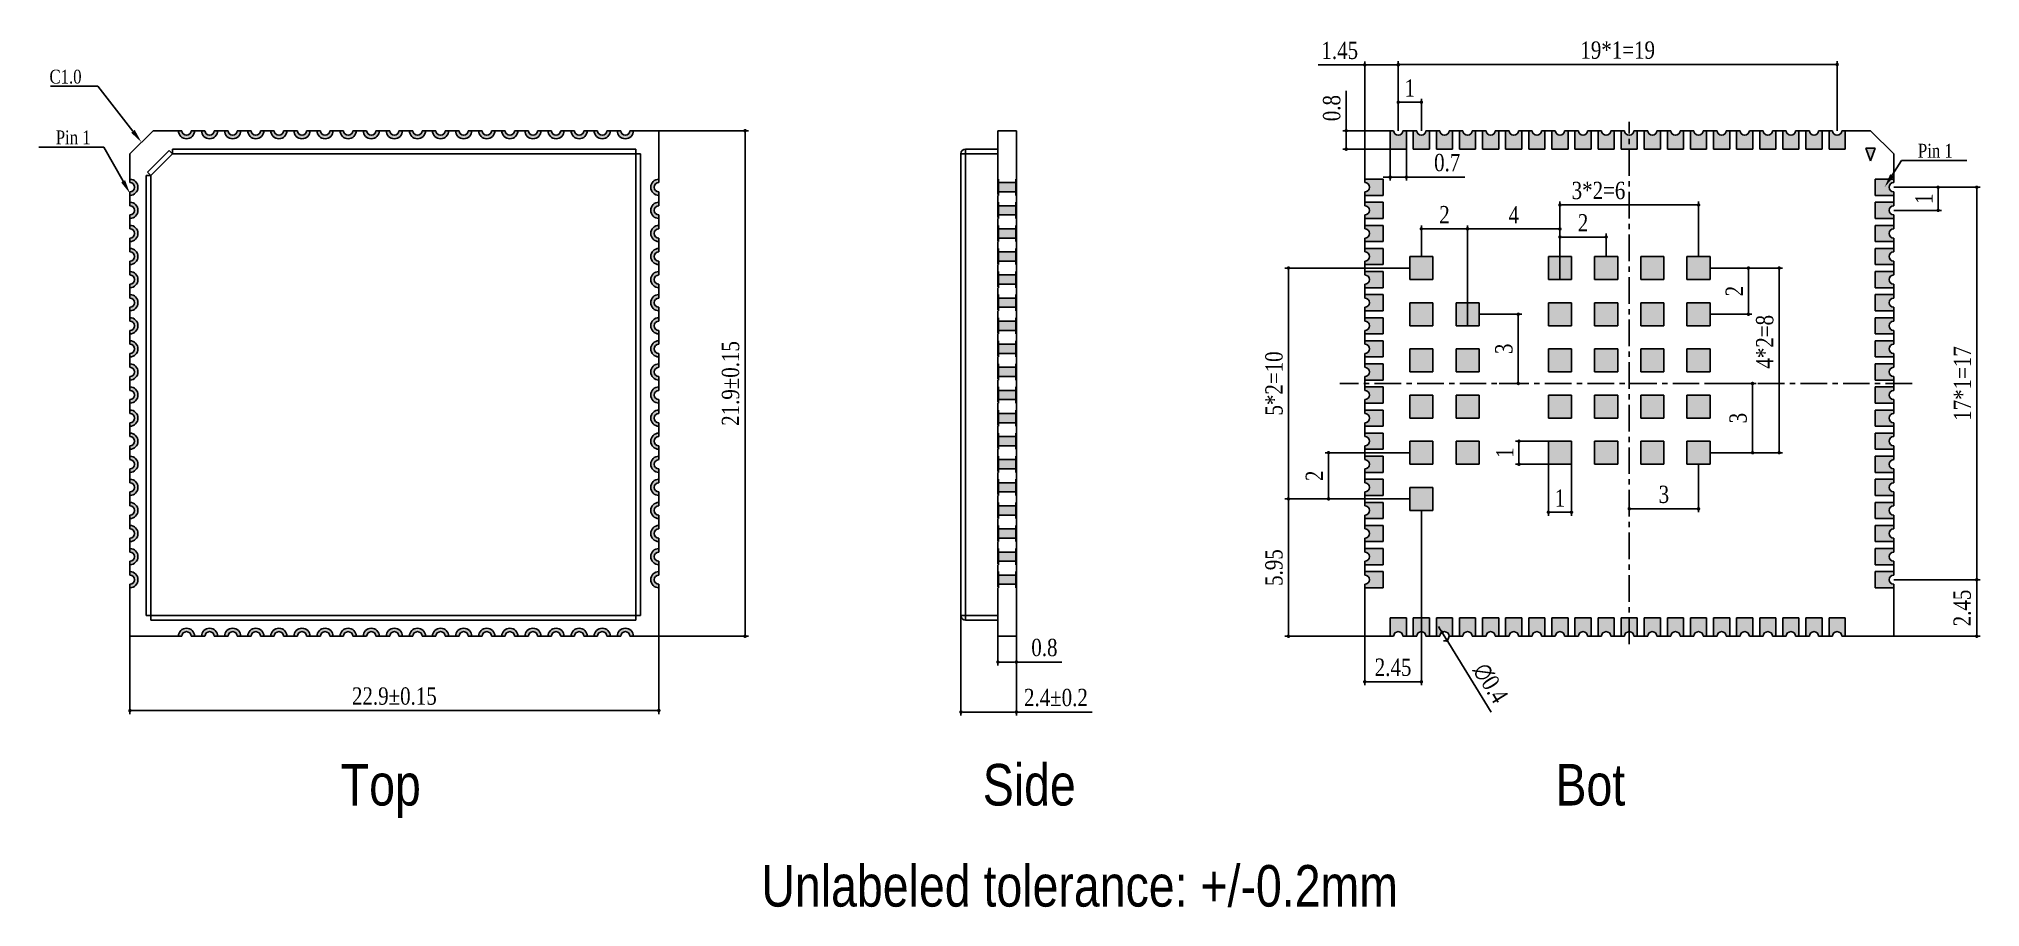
# Model space of a CAD drawing. Header units: millimetres. Extents: x -15.6 to 68.4, y -11.7 to 25.9.
import ezdxf
from ezdxf import colors
from ezdxf.entities.mleader import LeaderData, LeaderLine
from ezdxf.math import Vec2, Vec3

# ---------------------------------------------------------------- set-up
doc = ezdxf.new("R2010")
doc.units = ezdxf.units.MM
doc.header["$LTSCALE"] = 30.734
doc.header["$PDMODE"] = 3
doc.header["$PDSIZE"] = 8
doc.linetypes.add('CENTER', pattern=[0.6, 0.375, -0.075, 0.075, -0.075])
doc.layers.get('0').update_dxf_attribs({"linetype": 'CONTINUOUS'})
doc.layers.get('Defpoints').update_dxf_attribs({"linetype": 'CONTINUOUS'})
for name, color, linetype in [('01 实线', 7, 'CONTINUOUS'), ('02___PRT_ALL_AXES', 7, 'CONTINUOUS'), ('03 标注', 3, 'CONTINUOUS'), ('04 \\M+2A4E5\\M+2A672', 1, 'CONTINUOUS'), ('05 中心线', 50, 'CENTER')]:
    doc.layers.add(name, color=color, linetype=linetype)
doc.styles.add('Font_1_Times New Roman', font='times.ttf', dxfattribs={"width": 0.8})
doc.styles.add('ST1', font='arial.ttf', dxfattribs={"width": 0.8})
doc.dimstyles.new('Dim._2_spot_mini', dxfattribs={"dimscale": 0.3, "dimtxt": 2.5, "dimasz": 0.5, "dimexe": 0.5, "dimexo": 0, "dimgap": 0.8, "dimtad": 1, "dimdec": 3, "dimzin": 9, "dimdsep": 46, "dimtxsty": 'Font_1_Times New Roman', "dimblk": 'DOT', "dimcen": 0.1, "dimclrd": 256, "dimclre": 256, "dimclrt": 256, "dimadec": 0, "dimazin": 0, "dimtp": 0.1, "dimtm": 0.1, "dimtfac": 1, "dimtdec": 3, "dimtmove": 0, "dimatfit": 3, "dimfxl": 0, "dimtolj": 1, "dimlwd": -1, "dimlwe": -1, "dimarcsym": 0})

msp = doc.modelspace()

# ---------------------------------------------------------------- texts
at = {"layer": '01 实线', "char_height": 1.8, "attachment_point": 1, "style": 'ST1'}
for s, insert in [('Top', (-2.5712, -5.5316)), ('Side', (25.2253, -5.5316)), ('Bot', (50.019, -5.5316))]:
    msp.add_mtext_dynamic_manual_height_columns(s, width=5.162481, gutter_width=15, heights=[0], dxfattribs=dict(at, insert=insert))
at = {"layer": '01 实线', "insert": (14.4086, -9.9105), "char_height": 1.8, "width": 29.735872, "attachment_point": 1, "style": 'ST1'}
msp.add_mtext('\\pi1.2302;Unlabeled tolerance: +/-0.2mm', dxfattribs=at)

# ---------------------------------------------------------------- blocks, each defined once
blk = doc.blocks.new('_Dot')
at = {"color": 0, "linetype": 'ByBlock', "lineweight": -2}
blk.add_line((-0.5, 0), (-1, 0), dxfattribs=at)
at = {"color": 0, "linetype": 'ByBlock', "const_width": 0.5}
blk.add_lwpolyline([(-0.25, 0, 1), (0.25, 0, 1)], format="xyb", close=True, dxfattribs=at)
blk = doc.blocks.new('*D1')
at = {"ltscale": 0.05, "transparency": 16777216}
for p, q in [((-11.701, 0), (-11.701, -3.369)), ((11.199, 0), (11.199, -3.369)), ((-11.551, -3.219), (11.049, -3.219))]:
    blk.add_line(p, q, dxfattribs=at)
at = {"layer": 'Defpoints', "color": 0, "ltscale": 0.05, "transparency": 16777216}
for p in [(-11.701, 0), (11.199, 0), (11.199, -3.219)]:
    blk.add_point(p, dxfattribs=at)
at = {"ltscale": 0.05, "transparency": 16777216, "xscale": 0.15, "yscale": 0.15, "zscale": 0.15, "rotation": 180}
blk.add_blockref('_Dot', (-11.701, -3.219), dxfattribs=at)
at = {"ltscale": 0.05, "transparency": 16777216, "xscale": 0.15, "yscale": 0.15, "zscale": 0.15}
blk.add_blockref('_Dot', (11.199, -3.219), dxfattribs=at)
at = {"ltscale": 0.05, "transparency": 16777216, "insert": (-0.251, -2.597), "char_height": 0.75, "attachment_point": 5, "style": 'Font_1_Times New Roman'}
blk.add_mtext('\\A1;22.9±0.15', dxfattribs=at)
blk = doc.blocks.new('*D2')
at = {"ltscale": 0.05, "transparency": 16777216}
for p, q in [((11.199, 21.9), (15.081, 21.9)), ((14.931, 0.15), (14.931, 21.75)), ((11.199, 0), (15.081, 0))]:
    blk.add_line(p, q, dxfattribs=at)
at = {"layer": 'Defpoints', "color": 0, "ltscale": 0.05, "transparency": 16777216}
for p in [(11.199, 21.9), (14.931, 21.9), (11.199, 0)]:
    blk.add_point(p, dxfattribs=at)
at = {"ltscale": 0.05, "transparency": 16777216, "xscale": 0.15, "yscale": 0.15, "zscale": 0.15}
for p, rotation in [((14.931, 21.9), 90), ((14.931, 0), 270)]:
    blk.add_blockref('_Dot', p, dxfattribs=dict(at, rotation=rotation))
at = {"ltscale": 0.05, "transparency": 16777216, "insert": (14.309, 10.95), "char_height": 0.75, "attachment_point": 5, "rotation": 90, "style": 'Font_1_Times New Roman'}
blk.add_mtext('\\A1;21.9±0.15', dxfattribs=at)
blk = doc.blocks.new('*D3')
at = {"ltscale": 0.05, "transparency": 16777216}
for p, q in [((24.279, 0.9), (24.279, -3.433)), ((26.679, 0), (26.679, -3.433)), ((24.429, -3.283), (26.529, -3.283)), ((26.679, -3.283), (29.954, -3.283))]:
    blk.add_line(p, q, dxfattribs=at)
at = {"layer": 'Defpoints', "color": 0, "ltscale": 0.05, "transparency": 16777216}
for p in [(24.279, 0.9), (26.679, 0), (24.279, -3.283)]:
    blk.add_point(p, dxfattribs=at)
at = {"ltscale": 0.05, "transparency": 16777216, "xscale": 0.15, "yscale": 0.15, "zscale": 0.15, "rotation": 180}
blk.add_blockref('_Dot', (24.279, -3.283), dxfattribs=at)
at = {"ltscale": 0.05, "transparency": 16777216, "xscale": 0.15, "yscale": 0.15, "zscale": 0.15}
blk.add_blockref('_Dot', (26.679, -3.283), dxfattribs=at)
at = {"ltscale": 0.05, "transparency": 16777216, "insert": (28.392, -2.66), "char_height": 0.75, "attachment_point": 5, "style": 'Font_1_Times New Roman'}
blk.add_mtext('\\A1;2.4±0.2', dxfattribs=at)
blk = doc.blocks.new('*D4')
at = {"ltscale": 0.05, "transparency": 16777216}
for p, q in [((25.879, 0), (25.879, -1.266)), ((26.679, 0), (26.679, -1.266)), ((26.029, -1.116), (26.529, -1.116)), ((26.679, -1.116), (28.645, -1.116))]:
    blk.add_line(p, q, dxfattribs=at)
at = {"layer": 'Defpoints', "color": 0, "ltscale": 0.05, "transparency": 16777216}
for p in [(25.879, 0), (26.679, 0), (26.679, -1.116)]:
    blk.add_point(p, dxfattribs=at)
at = {"ltscale": 0.05, "transparency": 16777216, "xscale": 0.15, "yscale": 0.15, "zscale": 0.15, "rotation": 180}
blk.add_blockref('_Dot', (25.879, -1.116), dxfattribs=at)
at = {"ltscale": 0.05, "transparency": 16777216, "xscale": 0.15, "yscale": 0.15, "zscale": 0.15}
blk.add_blockref('_Dot', (26.679, -1.116), dxfattribs=at)
at = {"ltscale": 0.05, "transparency": 16777216, "insert": (27.892, -0.494), "char_height": 0.75, "attachment_point": 5, "style": 'Font_1_Times New Roman'}
blk.add_mtext('\\A1;0.8', dxfattribs=at)
blk = doc.blocks.new('*D5')
at = {"ltscale": 0.05, "transparency": 16777216}
for p, q in [((43.213, 21.9), (43.213, 23.284)), ((43.363, 23.134), (44.063, 23.134)), ((44.213, 21.9), (44.213, 23.284))]:
    blk.add_line(p, q, dxfattribs=at)
at = {"layer": 'Defpoints', "color": 0, "ltscale": 0.05, "transparency": 16777216}
for p in [(44.213, 23.134), (43.213, 21.9), (44.213, 21.9)]:
    blk.add_point(p, dxfattribs=at)
at = {"ltscale": 0.05, "transparency": 16777216, "xscale": 0.15, "yscale": 0.15, "zscale": 0.15, "rotation": 180}
blk.add_blockref('_Dot', (43.213, 23.134), dxfattribs=at)
at = {"ltscale": 0.05, "transparency": 16777216, "xscale": 0.15, "yscale": 0.15, "zscale": 0.15}
blk.add_blockref('_Dot', (44.213, 23.134), dxfattribs=at)
at = {"ltscale": 0.05, "transparency": 16777216, "insert": (43.713, 23.749), "char_height": 0.75, "attachment_point": 5, "style": 'Font_1_Times New Roman'}
blk.add_mtext('\\A1;1', dxfattribs=at)
blk = doc.blocks.new('*D6')
at = {"ltscale": 0.05, "transparency": 16777216}
for p, q in [((43.213, 21.9), (43.213, 24.916)), ((43.363, 24.766), (62.063, 24.766)), ((62.213, 21.9), (62.213, 24.916))]:
    blk.add_line(p, q, dxfattribs=at)
at = {"layer": 'Defpoints', "color": 0, "ltscale": 0.05, "transparency": 16777216}
for p in [(62.213, 24.766), (43.213, 21.9), (62.213, 21.9)]:
    blk.add_point(p, dxfattribs=at)
at = {"ltscale": 0.05, "transparency": 16777216, "xscale": 0.15, "yscale": 0.15, "zscale": 0.15, "rotation": 180}
blk.add_blockref('_Dot', (43.213, 24.766), dxfattribs=at)
at = {"ltscale": 0.05, "transparency": 16777216, "xscale": 0.15, "yscale": 0.15, "zscale": 0.15}
blk.add_blockref('_Dot', (62.213, 24.766), dxfattribs=at)
at = {"ltscale": 0.05, "transparency": 16777216, "insert": (52.713, 25.388), "char_height": 0.75, "attachment_point": 5, "style": 'Font_1_Times New Roman'}
blk.add_mtext('\\A1;19*1=19', dxfattribs=at)
blk = doc.blocks.new('*D7')
at = {"ltscale": 0.05, "transparency": 16777216}
for p, q in [((64.663, 19.45), (66.736, 19.45)), ((66.586, 19.3), (66.586, 18.6)), ((64.663, 18.45), (66.736, 18.45))]:
    blk.add_line(p, q, dxfattribs=at)
at = {"layer": 'Defpoints', "color": 0, "ltscale": 0.05, "transparency": 16777216}
for p in [(64.663, 19.45), (64.663, 18.45), (66.586, 18.45)]:
    blk.add_point(p, dxfattribs=at)
at = {"ltscale": 0.05, "transparency": 16777216, "xscale": 0.15, "yscale": 0.15, "zscale": 0.15}
for p, rotation in [((66.586, 19.45), 90), ((66.586, 18.45), 270)]:
    blk.add_blockref('_Dot', p, dxfattribs=dict(at, rotation=rotation))
at = {"ltscale": 0.05, "transparency": 16777216, "insert": (65.971, 18.95), "char_height": 0.75, "attachment_point": 5, "rotation": 90, "style": 'Font_1_Times New Roman'}
blk.add_mtext('\\A1;1', dxfattribs=at)
blk = doc.blocks.new('*D8')
at = {"ltscale": 0.05, "transparency": 16777216}
for p, q in [((64.663, 19.45), (68.407, 19.45)), ((68.257, 19.3), (68.257, 2.6)), ((64.663, 2.45), (68.407, 2.45))]:
    blk.add_line(p, q, dxfattribs=at)
at = {"layer": 'Defpoints', "color": 0, "ltscale": 0.05, "transparency": 16777216}
for p in [(64.663, 19.45), (64.663, 2.45), (68.257, 2.45)]:
    blk.add_point(p, dxfattribs=at)
at = {"ltscale": 0.05, "transparency": 16777216, "xscale": 0.15, "yscale": 0.15, "zscale": 0.15}
for p, rotation in [((68.257, 19.45), 90), ((68.257, 2.45), 270)]:
    blk.add_blockref('_Dot', p, dxfattribs=dict(at, rotation=rotation))
at = {"ltscale": 0.05, "transparency": 16777216, "insert": (67.634, 10.95), "char_height": 0.75, "attachment_point": 5, "rotation": 90, "style": 'Font_1_Times New Roman'}
blk.add_mtext('\\A1;17*1=17', dxfattribs=at)
blk = doc.blocks.new('*D9')
at = {"ltscale": 0.05, "transparency": 16777216}
for p, q in [((64.663, 2.45), (68.407, 2.45)), ((68.257, 2.3), (68.257, 0.15)), ((64.663, 0), (68.407, 0))]:
    blk.add_line(p, q, dxfattribs=at)
at = {"layer": 'Defpoints', "color": 0, "ltscale": 0.05, "transparency": 16777216}
for p in [(64.663, 2.45), (64.663, 0), (68.257, 0)]:
    blk.add_point(p, dxfattribs=at)
at = {"ltscale": 0.05, "transparency": 16777216, "xscale": 0.15, "yscale": 0.15, "zscale": 0.15}
for p, rotation in [((68.257, 2.45), 90), ((68.257, 0), 270)]:
    blk.add_blockref('_Dot', p, dxfattribs=dict(at, rotation=rotation))
at = {"ltscale": 0.05, "transparency": 16777216, "insert": (67.634, 1.225), "char_height": 0.75, "attachment_point": 5, "rotation": 90, "style": 'Font_1_Times New Roman'}
blk.add_mtext('\\A1;2.45', dxfattribs=at)
blk = doc.blocks.new('*D10')
at = {"ltscale": 0.05, "transparency": 16777216}
for p, q in [((41.763, 24.751), (39.744, 24.751)), ((41.763, 21.9), (41.763, 24.901)), ((43.063, 24.751), (41.913, 24.751)), ((43.213, 21.9), (43.213, 24.901))]:
    blk.add_line(p, q, dxfattribs=at)
at = {"layer": 'Defpoints', "color": 0, "ltscale": 0.05, "transparency": 16777216}
for p in [(41.763, 24.751), (41.763, 21.9), (43.213, 21.9)]:
    blk.add_point(p, dxfattribs=at)
at = {"ltscale": 0.05, "transparency": 16777216, "xscale": 0.15, "yscale": 0.15, "zscale": 0.15, "rotation": 180}
blk.add_blockref('_Dot', (41.763, 24.751), dxfattribs=at)
at = {"ltscale": 0.05, "transparency": 16777216, "xscale": 0.15, "yscale": 0.15, "zscale": 0.15}
blk.add_blockref('_Dot', (43.213, 24.751), dxfattribs=at)
at = {"ltscale": 0.05, "transparency": 16777216, "insert": (40.679, 25.373), "char_height": 0.75, "attachment_point": 5, "style": 'Font_1_Times New Roman'}
blk.add_mtext('\\A1;1.45', dxfattribs=at)
blk = doc.blocks.new('*D11')
at = {"ltscale": 0.05, "transparency": 16777216}
for p, q in [((40.959, 21.9), (40.959, 23.63)), ((42.863, 21.9), (40.809, 21.9)), ((42.863, 21.1), (40.809, 21.1)), ((40.959, 21.25), (40.959, 21.75))]:
    blk.add_line(p, q, dxfattribs=at)
at = {"layer": 'Defpoints', "color": 0, "ltscale": 0.05, "transparency": 16777216}
for p in [(42.863, 21.9), (40.959, 21.1), (42.863, 21.1)]:
    blk.add_point(p, dxfattribs=at)
at = {"ltscale": 0.05, "transparency": 16777216, "xscale": 0.15, "yscale": 0.15, "zscale": 0.15}
for p, rotation in [((40.959, 21.9), 90), ((40.959, 21.1), 270)]:
    blk.add_blockref('_Dot', p, dxfattribs=dict(at, rotation=rotation))
at = {"ltscale": 0.05, "transparency": 16777216, "insert": (40.337, 22.878), "char_height": 0.75, "attachment_point": 5, "rotation": 90, "style": 'Font_1_Times New Roman'}
blk.add_mtext('\\A1;0.8', dxfattribs=at)
blk = doc.blocks.new('*D12')
at = {"ltscale": 0.05, "transparency": 16777216}
for p, q in [((42.863, 21.1), (42.863, 19.739)), ((43.563, 21.1), (43.563, 19.739)), ((42.713, 19.889), (42.563, 19.889)), ((42.863, 19.889), (43.563, 19.889)), ((43.713, 19.889), (46.089, 19.889))]:
    blk.add_line(p, q, dxfattribs=at)
at = {"layer": 'Defpoints', "color": 0, "ltscale": 0.05, "transparency": 16777216}
for p in [(42.863, 21.1), (43.563, 21.1), (42.863, 19.889)]:
    blk.add_point(p, dxfattribs=at)
at = {"ltscale": 0.05, "transparency": 16777216, "xscale": 0.15, "yscale": 0.15, "zscale": 0.15}
blk.add_blockref('_Dot', (42.863, 19.889), dxfattribs=at)
at = {"ltscale": 0.05, "transparency": 16777216, "xscale": 0.15, "yscale": 0.15, "zscale": 0.15, "rotation": 180}
blk.add_blockref('_Dot', (43.563, 19.889), dxfattribs=at)
at = {"ltscale": 0.05, "transparency": 16777216, "insert": (45.331, 20.511), "char_height": 0.75, "attachment_point": 5, "style": 'Font_1_Times New Roman'}
blk.add_mtext('\\A1;0.7', dxfattribs=at)
blk = doc.blocks.new('*D13')
at = {"ltscale": 0.05, "transparency": 16777216}
for p, q in [((50.213, 16.45), (50.213, 18.834)), ((50.363, 18.684), (56.063, 18.684)), ((56.213, 16.45), (56.213, 18.834))]:
    blk.add_line(p, q, dxfattribs=at)
at = {"layer": 'Defpoints', "color": 0, "ltscale": 0.05, "transparency": 16777216}
for p in [(56.213, 18.684), (50.213, 16.45), (56.213, 16.45)]:
    blk.add_point(p, dxfattribs=at)
at = {"ltscale": 0.05, "transparency": 16777216, "xscale": 0.15, "yscale": 0.15, "zscale": 0.15, "rotation": 180}
blk.add_blockref('_Dot', (50.213, 18.684), dxfattribs=at)
at = {"ltscale": 0.05, "transparency": 16777216, "xscale": 0.15, "yscale": 0.15, "zscale": 0.15}
blk.add_blockref('_Dot', (56.213, 18.684), dxfattribs=at)
at = {"ltscale": 0.05, "transparency": 16777216, "insert": (51.882, 19.306), "char_height": 0.75, "attachment_point": 5, "style": 'Font_1_Times New Roman'}
blk.add_mtext('\\A1;3*2=6', dxfattribs=at)
blk = doc.blocks.new('*D14')
at = {"ltscale": 0.05, "transparency": 16777216}
for p, q in [((50.213, 16.45), (50.213, 17.445)), ((52.063, 17.295), (50.363, 17.295)), ((52.213, 16.45), (52.213, 17.445))]:
    blk.add_line(p, q, dxfattribs=at)
at = {"layer": 'Defpoints', "color": 0, "ltscale": 0.05, "transparency": 16777216}
for p in [(50.213, 17.295), (50.213, 16.45), (52.213, 16.45)]:
    blk.add_point(p, dxfattribs=at)
at = {"ltscale": 0.05, "transparency": 16777216, "xscale": 0.15, "yscale": 0.15, "zscale": 0.15, "rotation": 180}
blk.add_blockref('_Dot', (50.213, 17.295), dxfattribs=at)
at = {"ltscale": 0.05, "transparency": 16777216, "xscale": 0.15, "yscale": 0.15, "zscale": 0.15}
blk.add_blockref('_Dot', (52.213, 17.295), dxfattribs=at)
at = {"ltscale": 0.05, "transparency": 16777216, "insert": (51.213, 17.91), "char_height": 0.75, "attachment_point": 5, "style": 'Font_1_Times New Roman'}
blk.add_mtext('\\A1;2', dxfattribs=at)
blk = doc.blocks.new('*D15')
at = {"ltscale": 0.05, "transparency": 16777216}
for p, q in [((56.713, 15.95), (59.855, 15.95)), ((59.705, 15.8), (59.705, 8.1)), ((56.713, 7.95), (59.855, 7.95))]:
    blk.add_line(p, q, dxfattribs=at)
at = {"layer": 'Defpoints', "color": 0, "ltscale": 0.05, "transparency": 16777216}
for p in [(56.713, 15.95), (56.713, 7.95), (59.705, 7.95)]:
    blk.add_point(p, dxfattribs=at)
at = {"ltscale": 0.05, "transparency": 16777216, "xscale": 0.15, "yscale": 0.15, "zscale": 0.15}
for p, rotation in [((59.705, 15.95), 90), ((59.705, 7.95), 270)]:
    blk.add_blockref('_Dot', p, dxfattribs=dict(at, rotation=rotation))
at = {"ltscale": 0.05, "transparency": 16777216, "insert": (59.083, 12.756), "char_height": 0.75, "attachment_point": 5, "rotation": 90, "style": 'Font_1_Times New Roman'}
blk.add_mtext('\\A1;4*2=8', dxfattribs=at)
blk = doc.blocks.new('*D16')
at = {"ltscale": 0.05, "transparency": 16777216}
for p, q in [((56.713, 15.95), (58.523, 15.95)), ((58.373, 15.8), (58.373, 14.1)), ((56.713, 13.95), (58.523, 13.95))]:
    blk.add_line(p, q, dxfattribs=at)
at = {"layer": 'Defpoints', "color": 0, "ltscale": 0.05, "transparency": 16777216}
for p in [(56.713, 15.95), (56.713, 13.95), (58.373, 13.95)]:
    blk.add_point(p, dxfattribs=at)
at = {"ltscale": 0.05, "transparency": 16777216, "xscale": 0.15, "yscale": 0.15, "zscale": 0.15}
for p, rotation in [((58.373, 15.95), 90), ((58.373, 13.95), 270)]:
    blk.add_blockref('_Dot', p, dxfattribs=dict(at, rotation=rotation))
at = {"ltscale": 0.05, "transparency": 16777216, "insert": (57.758, 14.95), "char_height": 0.75, "attachment_point": 5, "rotation": 90, "style": 'Font_1_Times New Roman'}
blk.add_mtext('\\A1;2', dxfattribs=at)
blk = doc.blocks.new('*D17')
at = {"ltscale": 0.05, "transparency": 16777216}
for p, q in [((56.713, 10.95), (58.702, 10.95)), ((58.552, 8.1), (58.552, 10.8)), ((56.713, 7.95), (58.702, 7.95))]:
    blk.add_line(p, q, dxfattribs=at)
at = {"layer": 'Defpoints', "color": 0, "ltscale": 0.05, "transparency": 16777216}
for p in [(56.713, 10.95), (58.552, 10.95), (56.713, 7.95)]:
    blk.add_point(p, dxfattribs=at)
at = {"ltscale": 0.05, "transparency": 16777216, "xscale": 0.15, "yscale": 0.15, "zscale": 0.15}
for p, rotation in [((58.552, 10.95), 90), ((58.552, 7.95), 270)]:
    blk.add_blockref('_Dot', p, dxfattribs=dict(at, rotation=rotation))
at = {"ltscale": 0.05, "transparency": 16777216, "insert": (57.93, 9.45), "char_height": 0.75, "attachment_point": 5, "rotation": 90, "style": 'Font_1_Times New Roman'}
blk.add_mtext('\\A1;3', dxfattribs=at)
blk = doc.blocks.new('*D18')
at = {"ltscale": 0.05, "transparency": 16777216}
for p, q in [((43.713, 5.95), (38.309, 5.95)), ((38.459, 5.8), (38.459, 0.15)), ((41.763, 0), (38.309, 0))]:
    blk.add_line(p, q, dxfattribs=at)
at = {"layer": 'Defpoints', "color": 0, "ltscale": 0.05, "transparency": 16777216}
for p in [(43.713, 5.95), (38.459, 0), (41.763, 0)]:
    blk.add_point(p, dxfattribs=at)
at = {"ltscale": 0.05, "transparency": 16777216, "xscale": 0.15, "yscale": 0.15, "zscale": 0.15}
for p, rotation in [((38.459, 5.95), 90), ((38.459, 0), 270)]:
    blk.add_blockref('_Dot', p, dxfattribs=dict(at, rotation=rotation))
at = {"ltscale": 0.05, "transparency": 16777216, "insert": (37.836, 2.975), "char_height": 0.75, "attachment_point": 5, "rotation": 90, "style": 'Font_1_Times New Roman'}
blk.add_mtext('\\A1;5.95', dxfattribs=at)
blk = doc.blocks.new('*D19')
at = {"ltscale": 0.05, "transparency": 16777216}
for p, q in [((44.213, 5.45), (44.213, -2.122)), ((41.763, 0), (41.763, -2.122)), ((44.063, -1.972), (41.913, -1.972))]:
    blk.add_line(p, q, dxfattribs=at)
at = {"layer": 'Defpoints', "color": 0, "ltscale": 0.05, "transparency": 16777216}
for p in [(44.213, 5.45), (41.763, 0), (41.763, -1.972)]:
    blk.add_point(p, dxfattribs=at)
at = {"ltscale": 0.05, "transparency": 16777216, "xscale": 0.15, "yscale": 0.15, "zscale": 0.15, "rotation": 180}
blk.add_blockref('_Dot', (41.763, -1.972), dxfattribs=at)
at = {"ltscale": 0.05, "transparency": 16777216, "xscale": 0.15, "yscale": 0.15, "zscale": 0.15}
blk.add_blockref('_Dot', (44.213, -1.972), dxfattribs=at)
at = {"ltscale": 0.05, "transparency": 16777216, "insert": (42.988, -1.349), "char_height": 0.75, "attachment_point": 5, "style": 'Font_1_Times New Roman'}
blk.add_mtext('\\A1;2.45', dxfattribs=at)
blk = doc.blocks.new('*D20')
at = {"ltscale": 0.05, "transparency": 16777216}
for p, q in [((43.713, 15.95), (38.309, 15.95)), ((38.459, 6.1), (38.459, 15.8)), ((43.713, 5.95), (38.309, 5.95))]:
    blk.add_line(p, q, dxfattribs=at)
at = {"layer": 'Defpoints', "color": 0, "ltscale": 0.05, "transparency": 16777216}
for p in [(38.459, 15.95), (43.713, 15.95), (43.713, 5.95)]:
    blk.add_point(p, dxfattribs=at)
at = {"ltscale": 0.05, "transparency": 16777216, "xscale": 0.15, "yscale": 0.15, "zscale": 0.15}
for p, rotation in [((38.459, 15.95), 90), ((38.459, 5.95), 270)]:
    blk.add_blockref('_Dot', p, dxfattribs=dict(at, rotation=rotation))
at = {"ltscale": 0.05, "transparency": 16777216, "insert": (37.837, 10.95), "char_height": 0.75, "attachment_point": 5, "rotation": 90, "style": 'Font_1_Times New Roman'}
blk.add_mtext('\\A1;5*2=10', dxfattribs=at)
blk = doc.blocks.new('*D21')
at = {"ltscale": 0.05, "transparency": 16777216}
for p, q in [((44.213, 16.45), (44.213, 17.799)), ((46.213, 14.45), (46.213, 17.799)), ((44.363, 17.649), (46.063, 17.649))]:
    blk.add_line(p, q, dxfattribs=at)
at = {"layer": 'Defpoints', "color": 0, "ltscale": 0.05, "transparency": 16777216}
for p in [(46.213, 17.649), (44.213, 16.45), (46.213, 14.45)]:
    blk.add_point(p, dxfattribs=at)
at = {"ltscale": 0.05, "transparency": 16777216, "xscale": 0.15, "yscale": 0.15, "zscale": 0.15, "rotation": 180}
blk.add_blockref('_Dot', (44.213, 17.649), dxfattribs=at)
at = {"ltscale": 0.05, "transparency": 16777216, "xscale": 0.15, "yscale": 0.15, "zscale": 0.15}
blk.add_blockref('_Dot', (46.213, 17.649), dxfattribs=at)
at = {"ltscale": 0.05, "transparency": 16777216, "insert": (45.213, 18.264), "char_height": 0.75, "attachment_point": 5, "style": 'Font_1_Times New Roman'}
blk.add_mtext('\\A1;2', dxfattribs=at)
blk = doc.blocks.new('*D22')
at = {"ltscale": 0.05, "transparency": 16777216}
for p, q in [((43.713, 7.95), (40.043, 7.95)), ((40.193, 7.8), (40.193, 6.1)), ((43.713, 5.95), (40.043, 5.95))]:
    blk.add_line(p, q, dxfattribs=at)
at = {"layer": 'Defpoints', "color": 0, "ltscale": 0.05, "transparency": 16777216}
for p in [(43.713, 7.95), (40.193, 5.95), (43.713, 5.95)]:
    blk.add_point(p, dxfattribs=at)
at = {"ltscale": 0.05, "transparency": 16777216, "xscale": 0.15, "yscale": 0.15, "zscale": 0.15}
for p, rotation in [((40.193, 7.95), 90), ((40.193, 5.95), 270)]:
    blk.add_blockref('_Dot', p, dxfattribs=dict(at, rotation=rotation))
at = {"ltscale": 0.05, "transparency": 16777216, "insert": (39.578, 6.95), "char_height": 0.75, "attachment_point": 5, "rotation": 90, "style": 'Font_1_Times New Roman'}
blk.add_mtext('\\A1;2', dxfattribs=at)
blk = doc.blocks.new('*D23')
at = {"ltscale": 0.05, "transparency": 16777216}
for p, q in [((49.713, 7.45), (49.713, 5.221)), ((50.713, 7.45), (50.713, 5.221)), ((50.563, 5.371), (49.863, 5.371))]:
    blk.add_line(p, q, dxfattribs=at)
at = {"layer": 'Defpoints', "color": 0, "ltscale": 0.05, "transparency": 16777216}
for p in [(49.713, 7.45), (50.713, 7.45), (49.713, 5.371)]:
    blk.add_point(p, dxfattribs=at)
at = {"ltscale": 0.05, "transparency": 16777216, "xscale": 0.15, "yscale": 0.15, "zscale": 0.15, "rotation": 180}
blk.add_blockref('_Dot', (49.713, 5.371), dxfattribs=at)
at = {"ltscale": 0.05, "transparency": 16777216, "xscale": 0.15, "yscale": 0.15, "zscale": 0.15}
blk.add_blockref('_Dot', (50.713, 5.371), dxfattribs=at)
at = {"ltscale": 0.05, "transparency": 16777216, "insert": (50.213, 5.986), "char_height": 0.75, "attachment_point": 5, "style": 'Font_1_Times New Roman'}
blk.add_mtext('\\A1;1', dxfattribs=at)
blk = doc.blocks.new('*D24')
at = {"ltscale": 0.05, "transparency": 16777216}
for p, q in [((49.713, 8.45), (48.288, 8.45)), ((48.438, 8.3), (48.438, 7.6)), ((49.713, 7.45), (48.288, 7.45))]:
    blk.add_line(p, q, dxfattribs=at)
at = {"layer": 'Defpoints', "color": 0, "ltscale": 0.05, "transparency": 16777216}
for p in [(49.713, 8.45), (48.438, 7.45), (49.713, 7.45)]:
    blk.add_point(p, dxfattribs=at)
at = {"ltscale": 0.05, "transparency": 16777216, "xscale": 0.15, "yscale": 0.15, "zscale": 0.15}
for p, rotation in [((48.438, 8.45), 90), ((48.438, 7.45), 270)]:
    blk.add_blockref('_Dot', p, dxfattribs=dict(at, rotation=rotation))
at = {"ltscale": 0.05, "transparency": 16777216, "insert": (47.823, 7.95), "char_height": 0.75, "attachment_point": 5, "rotation": 90, "style": 'Font_1_Times New Roman'}
blk.add_mtext('\\A1;1', dxfattribs=at)
blk = doc.blocks.new('*D25')
at = {"ltscale": 0.05, "transparency": 16777216}
for p, q in [((46.213, 13.45), (46.213, 17.792)), ((50.213, 15.45), (50.213, 17.792)), ((50.063, 17.642), (46.363, 17.642))]:
    blk.add_line(p, q, dxfattribs=at)
at = {"layer": 'Defpoints', "color": 0, "ltscale": 0.05, "transparency": 16777216}
for p in [(46.213, 17.642), (50.213, 15.45), (46.213, 13.45)]:
    blk.add_point(p, dxfattribs=at)
at = {"ltscale": 0.05, "transparency": 16777216, "xscale": 0.15, "yscale": 0.15, "zscale": 0.15, "rotation": 180}
blk.add_blockref('_Dot', (46.213, 17.642), dxfattribs=at)
at = {"ltscale": 0.05, "transparency": 16777216, "xscale": 0.15, "yscale": 0.15, "zscale": 0.15}
blk.add_blockref('_Dot', (50.213, 17.642), dxfattribs=at)
at = {"ltscale": 0.05, "transparency": 16777216, "insert": (48.213, 18.257), "char_height": 0.75, "attachment_point": 5, "style": 'Font_1_Times New Roman'}
blk.add_mtext('\\A1;4', dxfattribs=at)
blk = doc.blocks.new('*D26')
at = {"ltscale": 0.05, "transparency": 16777216}
for p, q in [((56.213, 7.45), (56.213, 5.371)), ((53.213, 5.704), (53.213, 5.371)), ((56.063, 5.521), (53.363, 5.521))]:
    blk.add_line(p, q, dxfattribs=at)
at = {"layer": 'Defpoints', "color": 0, "ltscale": 0.05, "transparency": 16777216}
for p in [(56.213, 7.45), (53.213, 5.704), (53.213, 5.521)]:
    blk.add_point(p, dxfattribs=at)
at = {"ltscale": 0.05, "transparency": 16777216, "xscale": 0.15, "yscale": 0.15, "zscale": 0.15, "rotation": 180}
blk.add_blockref('_Dot', (53.213, 5.521), dxfattribs=at)
at = {"ltscale": 0.05, "transparency": 16777216, "xscale": 0.15, "yscale": 0.15, "zscale": 0.15}
blk.add_blockref('_Dot', (56.213, 5.521), dxfattribs=at)
at = {"ltscale": 0.05, "transparency": 16777216, "insert": (54.713, 6.143), "char_height": 0.75, "attachment_point": 5, "style": 'Font_1_Times New Roman'}
blk.add_mtext('\\A1;3', dxfattribs=at)
blk = doc.blocks.new('*D27')
at = {"ltscale": 0.05, "transparency": 16777216}
for p, q in [((46.713, 13.95), (48.558, 13.95)), ((48.408, 13.8), (48.408, 11.1)), ((47.575, 10.95), (48.558, 10.95))]:
    blk.add_line(p, q, dxfattribs=at)
at = {"layer": 'Defpoints', "color": 0, "ltscale": 0.05, "transparency": 16777216}
for p in [(46.713, 13.95), (47.575, 10.95), (48.408, 10.95)]:
    blk.add_point(p, dxfattribs=at)
at = {"ltscale": 0.05, "transparency": 16777216, "xscale": 0.15, "yscale": 0.15, "zscale": 0.15}
for p, rotation in [((48.408, 13.95), 90), ((48.408, 10.95), 270)]:
    blk.add_blockref('_Dot', p, dxfattribs=dict(at, rotation=rotation))
at = {"ltscale": 0.05, "transparency": 16777216, "insert": (47.787, 12.45), "char_height": 0.75, "attachment_point": 5, "rotation": 90, "style": 'Font_1_Times New Roman'}
blk.add_mtext('\\A1;3', dxfattribs=at)
blk = doc.blocks.new('*D29')
at = {"ltscale": 0.05, "transparency": 16777216}
for p, q in [((45.03, 0.298), (44.951, 0.426)), ((45.108, 0.17), (45.317, -0.17)), ((47.231, -3.289), (45.396, -0.298))]:
    blk.add_line(p, q, dxfattribs=at)
blk.add_arc((45.213, 0), 0.2, 258.56122, 0, dxfattribs=at)
at = {"layer": 'Defpoints', "color": 0, "ltscale": 0.05, "transparency": 16777216}
for p in [(45.108, 0.17), (45.317, -0.17)]:
    blk.add_point(p, dxfattribs=at)
at = {"ltscale": 0.05, "transparency": 16777216, "xscale": 0.15, "yscale": 0.15, "zscale": 0.15}
for p, rotation in [((45.108, 0.17), 301.533059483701), ((45.317, -0.17), 121.533059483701)]:
    blk.add_blockref('_Dot', p, dxfattribs=dict(at, rotation=rotation))
at = {"ltscale": 0.05, "transparency": 16777216, "insert": (47.203, -2.037), "char_height": 0.75, "attachment_point": 5, "rotation": 301.53306, "style": 'Font_1_Times New Roman'}
blk.add_mtext('\\A1;∅0.4', dxfattribs=at)

# ---------------------------------------------------------------- dimensions: what is measured, and where the dimension line sits
at = {"ltscale": 0.05}
for base, p1, p2, picture, middle in [((41.7626, 24.7509), (43.2126, 21.9), (41.7626, 21.9), '*D10', (40.6785, 25.3735)), ((44.2126, 23.1344), (43.2126, 21.9), (44.2126, 21.9), '*D5', (43.7126, 23.7494)), ((46.2126, 17.649), (44.2126, 16.45), (46.2126, 14.45), '*D21', (45.2126, 18.264)), ((46.2126, 17.6424), (50.2126, 15.45), (46.2126, 13.45), '*D25', (48.2126, 18.2574)), ((50.2126, 17.2953), (52.2126, 16.45), (50.2126, 16.45), '*D14', (51.2126, 17.9103)), ((49.7126, 5.3713), (50.7126, 7.45), (49.7126, 7.45), '*D23', (50.2126, 5.9863)), ((53.2126, 5.5213), (56.2126, 7.45), (53.2126, 5.7041), '*D26', (54.7126, 6.1428)), ((41.7626, -1.9721), (44.2126, 5.45), (41.7626, 0), '*D19', (42.9876, -1.3495))]:
    dim = msp.add_linear_dim(base=base, p1=p1, p2=p2, dimstyle='Dim._2_spot_mini', dxfattribs=at)
    dim.commit()
    dim.dimension.update_dxf_attribs({"geometry": picture, "text_midpoint": middle})
dim = msp.add_linear_dim(base=(62.2126, 24.7657), p1=(43.2126, 21.9), p2=(62.2126, 21.9), text='<>*1=19', dimstyle='Dim._2_spot_mini', dxfattribs=at)
dim.commit()
dim.dimension.update_dxf_attribs({"geometry": '*D6', "text_midpoint": (52.7126, 25.3882)})
for base, p1, p2, picture, middle in [((40.9591, 21.1), (42.8626, 21.9), (42.8626, 21.1), '*D11', (40.9591, 22.8777)), ((38.4585, 0), (43.7126, 5.95), (41.7626, 0), '*D18', (38.4585, 2.975))]:
    dim = msp.add_linear_dim(base=base, p1=p1, p2=p2, angle=90, dimstyle='Dim._2_spot_mini', dxfattribs=at)
    dim.commit()
    dim.dimension.update_dxf_attribs({"geometry": picture, "text_midpoint": middle, "dimtype": 160})
dim = msp.add_linear_dim(base=(14.9314, 21.9), p1=(11.199, 0), p2=(11.199, 21.9), angle=90, dimstyle='Dim._2_spot_mini', override={"dimgap": 0.8, "dimtol": 1, "dimlim": 0, "dimtp": 0.15, "dimtm": 0.15}, dxfattribs=at)
dim.commit()
dim.dimension.update_dxf_attribs({"geometry": '*D2', "text_midpoint": (14.3089, 10.95)})
for base, p1, p2, picture, middle in [((42.8626, 19.8887), (43.5626, 21.1), (42.8626, 21.1), '*D12', (45.3314, 19.8887)), ((26.6792, -1.1164), (25.8792, 0), (26.6792, 0), '*D4', (27.8924, -1.1164))]:
    dim = msp.add_linear_dim(base=base, p1=p1, p2=p2, dimstyle='Dim._2_spot_mini', dxfattribs=at)
    dim.commit()
    dim.dimension.update_dxf_attribs({"geometry": picture, "text_midpoint": middle, "dimtype": 160})
dim = msp.add_linear_dim(base=(56.2126, 18.6844), p1=(50.2126, 16.45), p2=(56.2126, 16.45), text='3*2=<>', dimstyle='Dim._2_spot_mini', dxfattribs=at)
dim.commit()
dim.dimension.update_dxf_attribs({"geometry": '*D13', "text_midpoint": (51.8821, 18.6844), "dimtype": 160})
for base, p1, p2, picture, middle in [((66.5855, 18.45), (64.6626, 19.45), (64.6626, 18.45), '*D7', (65.9705, 18.95)), ((58.3731, 13.95), (56.7126, 15.95), (56.7126, 13.95), '*D16', (57.7581, 14.95)), ((48.4082, 10.95), (46.7126, 13.95), (47.5752, 10.95), '*D27', (47.7867, 12.45)), ((58.5518, 10.95), (56.7126, 7.95), (56.7126, 10.95), '*D17', (57.9303, 9.45)), ((48.4383, 7.45), (49.7126, 8.45), (49.7126, 7.45), '*D24', (47.8233, 7.95)), ((40.193, 5.95), (43.7126, 7.95), (43.7126, 5.95), '*D22', (39.578, 6.95)), ((68.2567, 0), (64.6626, 2.45), (64.6626, 0), '*D9', (67.6341, 1.225))]:
    dim = msp.add_linear_dim(base=base, p1=p1, p2=p2, angle=90, dimstyle='Dim._2_spot_mini', dxfattribs=at)
    dim.commit()
    dim.dimension.update_dxf_attribs({"geometry": picture, "text_midpoint": middle})
for base, p1, p2, text, picture, middle in [((68.2567, 2.45), (64.6626, 19.45), (64.6626, 2.45), '<>*1=17', '*D8', (67.6341, 10.95)), ((38.4585, 15.95), (43.7126, 5.95), (43.7126, 15.95), '5*2=<>', '*D20', (37.837, 10.95))]:
    dim = msp.add_linear_dim(base=base, p1=p1, p2=p2, angle=90, text=text, dimstyle='Dim._2_spot_mini', dxfattribs=at)
    dim.commit()
    dim.dimension.update_dxf_attribs({"geometry": picture, "text_midpoint": middle})
dim = msp.add_linear_dim(base=(59.7048, 7.95), p1=(56.7126, 15.95), p2=(56.7126, 7.95), angle=90, text='4*2=<>', dimstyle='Dim._2_spot_mini', dxfattribs=at)
dim.commit()
dim.dimension.update_dxf_attribs({"geometry": '*D15', "text_midpoint": (59.7048, 12.7556), "dimtype": 160})
dim = msp.add_linear_dim(base=(24.2792, -3.283), p1=(26.6792, 0), p2=(24.2792, 0.9), dimstyle='Dim._2_spot_mini', override={"dimgap": 0.8, "dimtol": 1, "dimlim": 0, "dimtp": 0.2, "dimtm": 0.2}, dxfattribs=at)
dim.commit()
dim.dimension.update_dxf_attribs({"geometry": '*D3', "text_midpoint": (28.3918, -3.283), "dimtype": 160})
dim = msp.add_diameter_dim_2p(p1=(45.108, 0.1705), p2=(45.3172, -0.1705), dimstyle='Dim._2_spot_mini', dxfattribs=at)
dim.commit()
dim.dimension.update_dxf_attribs({"geometry": '*D29', "text_midpoint": (46.6649, -2.3668), "dimtype": 163})
at = {"color": 0, "ltscale": 0.05}
dim = msp.add_linear_dim(base=(11.199, -3.2191), p1=(-11.701, 0), p2=(11.199, 0), dimstyle='Dim._2_spot_mini', override={"dimgap": 0.8, "dimtol": 1, "dimlim": 0, "dimtp": 0.15, "dimtm": 0.15}, dxfattribs=at)
dim.commit()
dim.dimension.update_dxf_attribs({"geometry": '*D1', "text_midpoint": (-0.251, -3.2191), "dimtype": 160})

# ---------------------------------------------------------------- hatches: boundary and pattern name
at = {"layer": '03 标注', "ltscale": 0.05}
h = msp.add_hatch(color=0, dxfattribs=at)
h.dxf.hatch_style = 1
h.paths.add_polyline_path([(-8.901, 21.9), (-9.051, 21.9, -1), (-9.451, 21.9), (-9.601, 21.9, 1)])
h.paths.add_polyline_path([(-7.901, 21.9), (-8.051, 21.9, -1), (-8.451, 21.9), (-8.601, 21.9, 1)])
h.paths.add_polyline_path([(-6.901, 21.9), (-7.051, 21.9, -1), (-7.451, 21.9), (-7.601, 21.9, 1)])
h.paths.add_polyline_path([(-5.901, 21.9), (-6.051, 21.9, -1), (-6.451, 21.9), (-6.601, 21.9, 1)])
h.paths.add_polyline_path([(-4.901, 21.9), (-5.051, 21.9, -1), (-5.451, 21.9), (-5.601, 21.9, 1)])
h.paths.add_polyline_path([(-3.901, 21.9), (-4.051, 21.9, -1), (-4.451, 21.9), (-4.601, 21.9, 1)])
h.paths.add_polyline_path([(-2.901, 21.9), (-3.051, 21.9, -1), (-3.451, 21.9), (-3.601, 21.9, 1)])
h.paths.add_polyline_path([(-1.901, 21.9), (-2.051, 21.9, -1), (-2.451, 21.9), (-2.601, 21.9, 1)])
h.paths.add_polyline_path([(-0.901, 21.9), (-1.051, 21.9, -1), (-1.451, 21.9), (-1.601, 21.9, 1)])
h.paths.add_polyline_path([(1.099, 21.9), (0.949, 21.9, -1), (0.549, 21.9), (0.399, 21.9, 1)])
h.paths.add_polyline_path([(0.099, 21.9), (-0.051, 21.9, -1), (-0.451, 21.9), (-0.601, 21.9, 1)])
h.paths.add_polyline_path([(2.099, 21.9), (1.949, 21.9, -1), (1.549, 21.9), (1.399, 21.9, 1)])
h.paths.add_polyline_path([(3.099, 21.9), (2.949, 21.9, -1), (2.549, 21.9), (2.399, 21.9, 1)])
h.paths.add_polyline_path([(4.099, 21.9), (3.949, 21.9, -1), (3.549, 21.9), (3.399, 21.9, 1)])
h.paths.add_polyline_path([(5.099, 21.9), (4.949, 21.9, -1), (4.549, 21.9), (4.399, 21.9, 1)])
h.paths.add_polyline_path([(6.099, 21.9), (5.949, 21.9, -1), (5.549, 21.9), (5.399, 21.9, 1)])
h.paths.add_polyline_path([(7.099, 21.9), (6.949, 21.9, -1), (6.549, 21.9), (6.399, 21.9, 1)])
h.paths.add_polyline_path([(8.099, 21.9), (7.949, 21.9, -1), (7.549, 21.9), (7.399, 21.9, 1)])
h.paths.add_polyline_path([(9.099, 21.9), (8.949, 21.9, -1), (8.549, 21.9), (8.399, 21.9, 1)])
h.paths.add_polyline_path([(10.099, 21.9), (9.949, 21.9, -1), (9.549, 21.9), (9.399, 21.9, 1)])
h.paths.add_polyline_path([(11.199, 19.65), (11.199, 19.8, 1), (11.199, 19.1), (11.199, 19.25, -1)])
h.paths.add_polyline_path([(11.199, 18.65), (11.199, 18.8, 1), (11.199, 18.1), (11.199, 18.25, -1)])
h.paths.add_polyline_path([(11.199, 17.65), (11.199, 17.8, 1), (11.199, 17.1), (11.199, 17.25, -1)])
h.paths.add_polyline_path([(11.199, 16.65), (11.199, 16.8, 1), (11.199, 16.1), (11.199, 16.25, -1)])
h.paths.add_polyline_path([(11.199, 15.65), (11.199, 15.8, 1), (11.199, 15.1), (11.199, 15.25, -1)])
h.paths.add_polyline_path([(11.199, 14.25, -1), (11.199, 14.65), (11.199, 14.8, 1), (11.199, 14.1)])
h.paths.add_polyline_path([(11.199, 13.25, -1), (11.199, 13.65), (11.199, 13.8, 1), (11.199, 13.1)])
h.paths.add_polyline_path([(11.199, 12.25, -1), (11.199, 12.65), (11.199, 12.8, 1), (11.199, 12.1)])
h.paths.add_polyline_path([(11.199, 11.65), (11.199, 11.8, 1), (11.199, 11.1), (11.199, 11.25, -1)])
h.paths.add_polyline_path([(11.199, 10.25, -1), (11.199, 10.65), (11.199, 10.8, 1), (11.199, 10.1)])
h.paths.add_polyline_path([(11.199, 9.25, -1), (11.199, 9.65), (11.199, 9.8, 1), (11.199, 9.1)])
h.paths.add_polyline_path([(11.199, 8.65), (11.199, 8.8, 1), (11.199, 8.1), (11.199, 8.25, -1)])
h.paths.add_polyline_path([(11.199, 7.25, -1), (11.199, 7.65), (11.199, 7.8, 1), (11.199, 7.1)])
h.paths.add_polyline_path([(11.199, 6.25, -1), (11.199, 6.65), (11.199, 6.8, 1), (11.199, 6.1)])
h.paths.add_polyline_path([(11.199, 5.65), (11.199, 5.8, 1), (11.199, 5.1), (11.199, 5.25, -1)])
h.paths.add_polyline_path([(11.199, 4.65), (11.199, 4.8, 1), (11.199, 4.1), (11.199, 4.25, -1)])
h.paths.add_polyline_path([(11.199, 3.65), (11.199, 3.8, 1), (11.199, 3.1), (11.199, 3.25, -1)])
h.paths.add_polyline_path([(11.199, 2.65), (11.199, 2.8, 1), (11.199, 2.1), (11.199, 2.25, -1)])
h.paths.add_polyline_path([(9.949, 0), (10.099, 0, 1), (9.399, 0), (9.549, 0, -1)])
h.paths.add_polyline_path([(8.949, 0), (9.099, 0, 1), (8.399, 0), (8.549, 0, -1)])
h.paths.add_polyline_path([(7.949, 0), (8.099, 0, 1), (7.399, 0), (7.549, 0, -1)])
h.paths.add_polyline_path([(6.949, 0), (7.099, 0, 1), (6.399, 0), (6.549, 0, -1)])
h.paths.add_polyline_path([(5.949, 0), (6.099, 0, 1), (5.399, 0), (5.549, 0, -1)])
h.paths.add_polyline_path([(4.949, 0), (5.099, 0, 1), (4.399, 0), (4.549, 0, -1)])
h.paths.add_polyline_path([(3.949, 0), (4.099, 0, 1), (3.399, 0), (3.549, 0, -1)])
h.paths.add_polyline_path([(2.949, 0), (3.099, 0, 1), (2.399, 0), (2.549, 0, -1)])
h.paths.add_polyline_path([(1.949, 0), (2.099, 0, 1), (1.399, 0), (1.549, 0, -1)])
h.paths.add_polyline_path([(0.949, 0), (1.099, 0, 1), (0.399, 0), (0.549, 0, -1)])
h.paths.add_polyline_path([(-0.051, 0), (0.099, 0, 1), (-0.601, 0), (-0.451, 0, -1)])
h.paths.add_polyline_path([(-1.051, 0), (-0.901, 0, 1), (-1.601, 0), (-1.451, 0, -1)])
h.paths.add_polyline_path([(-2.051, 0), (-1.901, 0, 1), (-2.601, 0), (-2.451, 0, -1)])
h.paths.add_polyline_path([(-3.051, 0), (-2.901, 0, 1), (-3.601, 0), (-3.451, 0, -1)])
h.paths.add_polyline_path([(-4.051, 0), (-3.901, 0, 1), (-4.601, 0), (-4.451, 0, -1)])
h.paths.add_polyline_path([(-5.051, 0), (-4.901, 0, 1), (-5.601, 0), (-5.451, 0, -1)])
h.paths.add_polyline_path([(-6.051, 0), (-5.901, 0, 1), (-6.601, 0), (-6.451, 0, -1)])
h.paths.add_polyline_path([(-7.051, 0), (-6.901, 0, 1), (-7.601, 0), (-7.451, 0, -1)])
h.paths.add_polyline_path([(-8.051, 0), (-7.901, 0, 1), (-8.601, 0), (-8.451, 0, -1)])
h.paths.add_polyline_path([(-9.051, 0), (-8.901, 0, 1), (-9.601, 0), (-9.451, 0, -1)])
h.paths.add_polyline_path([(-11.701, 2.1, 1), (-11.701, 2.8), (-11.701, 2.65, -1), (-11.701, 2.25)])
h.paths.add_polyline_path([(-11.701, 3.1, 1), (-11.701, 3.8), (-11.701, 3.65, -1), (-11.701, 3.25)])
h.paths.add_polyline_path([(-11.701, 4.1, 1), (-11.701, 4.8), (-11.701, 4.65, -1), (-11.701, 4.25)])
h.paths.add_polyline_path([(-11.701, 5.1, 1), (-11.701, 5.8), (-11.701, 5.65, -1), (-11.701, 5.25)])
h.paths.add_polyline_path([(-11.701, 6.1, 1), (-11.701, 6.8), (-11.701, 6.65, -1), (-11.701, 6.25)])
h.paths.add_polyline_path([(-11.701, 7.1, 1), (-11.701, 7.8), (-11.701, 7.65, -1), (-11.701, 7.25)])
h.paths.add_polyline_path([(-11.701, 8.1, 1), (-11.701, 8.8), (-11.701, 8.65, -1), (-11.701, 8.25)])
h.paths.add_polyline_path([(-11.701, 9.1, 1), (-11.701, 9.8), (-11.701, 9.65, -1), (-11.701, 9.25)])
h.paths.add_polyline_path([(-11.701, 10.1, 1), (-11.701, 10.8), (-11.701, 10.65, -1), (-11.701, 10.25)])
h.paths.add_polyline_path([(-11.701, 11.1, 1), (-11.701, 11.8), (-11.701, 11.65, -1), (-11.701, 11.25)])
h.paths.add_polyline_path([(-11.701, 12.1, 1), (-11.701, 12.8), (-11.701, 12.65, -1), (-11.701, 12.25)])
h.paths.add_polyline_path([(-11.701, 13.1, 1), (-11.701, 13.8), (-11.701, 13.65, -1), (-11.701, 13.25)])
h.paths.add_polyline_path([(-11.701, 14.1, 1), (-11.701, 14.8), (-11.701, 14.65, -1), (-11.701, 14.25)])
h.paths.add_polyline_path([(-11.701, 15.1, 1), (-11.701, 15.8), (-11.701, 15.65, -1), (-11.701, 15.25)])
h.paths.add_polyline_path([(-11.701, 16.1, 1), (-11.701, 16.8), (-11.701, 16.65, -1), (-11.701, 16.25)])
h.paths.add_polyline_path([(-11.701, 17.1, 1), (-11.701, 17.8), (-11.701, 17.65, -1), (-11.701, 17.25)])
h.paths.add_polyline_path([(-11.701, 18.1, 1), (-11.701, 18.8), (-11.701, 18.65, -1), (-11.701, 18.25)])
h.paths.add_polyline_path([(-11.701, 19.1, 1), (-11.701, 19.8), (-11.701, 19.65, -1), (-11.701, 19.25)])
h.paths.add_polyline_path([(44.7126, 16.45), (43.7126, 16.45), (43.7126, 15.45), (44.7126, 15.45)])
h.paths.add_polyline_path([(44.7126, 14.45), (43.7126, 14.45), (43.7126, 13.45), (44.7126, 13.45)])
h.paths.add_polyline_path([(43.7126, 12.45), (43.7126, 11.45), (44.7126, 11.45), (44.7126, 12.45)])
h.paths.add_polyline_path([(43.7126, 10.45), (43.7126, 9.45), (44.7126, 9.45), (44.7126, 10.45)])
h.paths.add_polyline_path([(46.7126, 14.45), (45.7126, 14.45), (45.7126, 13.45), (46.7126, 13.45)])
h.paths.add_polyline_path([(46.7126, 11.45), (46.7126, 12.45), (45.7126, 12.45), (45.7126, 11.45)])
h.paths.add_polyline_path([(45.7126, 10.45), (45.7126, 9.45), (46.7126, 9.45), (46.7126, 10.45)])
h.paths.add_polyline_path([(44.7126, 7.45), (44.7126, 8.45), (43.7126, 8.45), (43.7126, 7.45)])
h.paths.add_polyline_path([(46.7126, 8.45), (45.7126, 8.45), (45.7126, 7.45), (46.7126, 7.45)])
h.paths.add_polyline_path([(44.7126, 5.45), (44.7126, 6.45), (43.7126, 6.45), (43.7126, 5.45)])
h.paths.add_polyline_path([(49.7126, 7.45), (50.7126, 7.45), (50.7126, 8.45), (49.7126, 8.45)])
h.paths.add_polyline_path([(52.7126, 7.45), (52.7126, 8.45), (51.7126, 8.45), (51.7126, 7.45)])
h.paths.add_polyline_path([(54.7126, 8.45), (53.7126, 8.45), (53.7126, 7.45), (54.7126, 7.45)])
h.paths.add_polyline_path([(56.7126, 8.45), (55.7126, 8.45), (55.7126, 7.45), (56.7126, 7.45)])
h.paths.add_polyline_path([(56.7126, 10.45), (55.7126, 10.45), (55.7126, 9.45), (56.7126, 9.45)])
h.paths.add_polyline_path([(54.7126, 9.45), (54.7126, 10.45), (53.7126, 10.45), (53.7126, 9.45)])
h.paths.add_polyline_path([(52.7126, 10.45), (51.7126, 10.45), (51.7126, 9.45), (52.7126, 9.45)])
h.paths.add_polyline_path([(50.7126, 10.45), (49.7126, 10.45), (49.7126, 9.45), (50.7126, 9.45)])
h.paths.add_polyline_path([(49.7126, 12.45), (49.7126, 11.45), (50.7126, 11.45), (50.7126, 12.45)])
h.paths.add_polyline_path([(51.7126, 11.45), (52.7126, 11.45), (52.7126, 12.45), (51.7126, 12.45)])
h.paths.add_polyline_path([(53.7126, 11.45), (54.7126, 11.45), (54.7126, 12.45), (53.7126, 12.45)])
h.paths.add_polyline_path([(55.7126, 11.45), (56.7126, 11.45), (56.7126, 12.45), (55.7126, 12.45)])
h.paths.add_polyline_path([(56.7126, 14.45), (55.7126, 14.45), (55.7126, 13.45), (56.7126, 13.45)])
h.paths.add_polyline_path([(56.7126, 16.45), (55.7126, 16.45), (55.7126, 15.45), (56.7126, 15.45)])
h.paths.add_polyline_path([(54.7126, 16.45), (53.7126, 16.45), (53.7126, 15.45), (54.7126, 15.45)])
h.paths.add_polyline_path([(54.7126, 14.45), (53.7126, 14.45), (53.7126, 13.45), (54.7126, 13.45)])
h.paths.add_polyline_path([(51.7126, 14.45), (51.7126, 13.45), (52.7126, 13.45), (52.7126, 14.45)])
h.paths.add_polyline_path([(52.7126, 16.45), (51.7126, 16.45), (51.7126, 15.45), (52.7126, 15.45)])
h.paths.add_polyline_path([(50.7126, 15.45), (50.7126, 16.45), (49.7126, 16.45), (49.7126, 15.45)])
h.paths.add_polyline_path([(49.7126, 14.45), (49.7126, 13.45), (50.7126, 13.45), (50.7126, 14.45)])
h.paths.add_polyline_path([(62.5626, 0.8), (61.8626, 0.8), (61.8626, 0), (62.0126, 0, -1), (62.4126, 0), (62.5626, 0)])
h.paths.add_polyline_path([(60.8626, 0.8), (60.8626, 0), (61.0126, 0, -1), (61.4126, 0), (61.5626, 0), (61.5626, 0.8)])
h.paths.add_polyline_path([(60.5626, 0.8), (59.8626, 0.8), (59.8626, 0), (60.0126, 0, -1), (60.4126, 0), (60.5626, 0)])
h.paths.add_polyline_path([(58.8626, 0.8), (58.8626, 0), (59.0126, 0, -1), (59.4126, 0), (59.5626, 0), (59.5626, 0.8)])
h.paths.add_polyline_path([(57.8626, 0.8), (57.8626, 0), (58.0126, 0, -1), (58.4126, 0), (58.5626, 0), (58.5626, 0.8)])
h.paths.add_polyline_path([(56.8626, 0.8), (56.8626, 0), (57.0126, 0, -1), (57.4126, 0), (57.5626, 0), (57.5626, 0.8)])
h.paths.add_polyline_path([(55.8626, 0.8), (55.8626, 0), (56.0126, 0, -1), (56.4126, 0), (56.5626, 0), (56.5626, 0.8)])
h.paths.add_polyline_path([(54.8626, 0.8), (54.8626, 0), (55.0126, 0, -1), (55.4126, 0), (55.5626, 0), (55.5626, 0.8)])
h.paths.add_polyline_path([(53.8626, 0.8), (53.8626, 0), (54.0126, 0, -1), (54.4126, 0), (54.5626, 0), (54.5626, 0.8)])
h.paths.add_polyline_path([(52.8626, 0.8), (52.8626, 0), (53.0126, 0, -1), (53.4126, 0), (53.5626, 0), (53.5626, 0.8)])
h.paths.add_polyline_path([(51.8626, 0.8), (51.8626, 0), (52.0126, 0, -1), (52.4126, 0), (52.5626, 0), (52.5626, 0.8)])
h.paths.add_polyline_path([(50.8626, 0.8), (50.8626, 0), (51.0126, 0, -1), (51.4126, 0), (51.5626, 0), (51.5626, 0.8)])
h.paths.add_polyline_path([(49.8626, 0.8), (49.8626, 0), (50.0126, 0, -1), (50.4126, 0), (50.5626, 0), (50.5626, 0.8)])
h.paths.add_polyline_path([(48.8626, 0.8), (48.8626, 0), (49.0126, 0, -1), (49.4126, 0), (49.5626, 0), (49.5626, 0.8)])
h.paths.add_polyline_path([(47.8626, 0.8), (47.8626, 0), (48.0126, 0, -1), (48.4126, 0), (48.5626, 0), (48.5626, 0.8)])
h.paths.add_polyline_path([(46.8626, 0.8), (46.8626, 0), (47.0126, 0, -1), (47.4126, 0), (47.5626, 0), (47.5626, 0.8)])
h.paths.add_polyline_path([(45.8626, 0.8), (45.8626, 0), (46.0126, 0, -1), (46.4126, 0), (46.5626, 0), (46.5626, 0.8)])
h.paths.add_polyline_path([(44.8626, 0.8), (44.8626, 0), (45.0126, 0, -1), (45.4126, 0), (45.5626, 0), (45.5626, 0.8)])
h.paths.add_polyline_path([(43.8626, 0.8), (43.8626, 0), (44.0126, 0, -1), (44.4126, 0), (44.5626, 0), (44.5626, 0.8)])
h.paths.add_polyline_path([(42.8626, 0.8), (42.8626, 0), (43.0126, 0, -1), (43.4126, 0), (43.5626, 0), (43.5626, 0.8)])
h.paths.add_polyline_path([(42.5626, 2.8), (41.7626, 2.8), (41.7626, 2.65, -1), (41.7626, 2.25), (41.7626, 2.1), (42.5626, 2.1)])
h.paths.add_polyline_path([(42.5626, 3.8), (41.7626, 3.8), (41.7626, 3.65, -1), (41.7626, 3.25), (41.7626, 3.1), (42.5626, 3.1)])
h.paths.add_polyline_path([(42.5626, 4.8), (41.7626, 4.8), (41.7626, 4.65, -1), (41.7626, 4.25), (41.7626, 4.1), (42.5626, 4.1)])
h.paths.add_polyline_path([(42.5626, 5.8), (41.7626, 5.8), (41.7626, 5.65, -1), (41.7626, 5.25), (41.7626, 5.1), (42.5626, 5.1)])
h.paths.add_polyline_path([(42.5626, 6.8), (41.7626, 6.8), (41.7626, 6.65, -1), (41.7626, 6.25), (41.7626, 6.1), (42.5626, 6.1)])
h.paths.add_polyline_path([(42.5626, 7.8), (41.7626, 7.8), (41.7626, 7.65, -1), (41.7626, 7.25), (41.7626, 7.1), (42.5626, 7.1)])
h.paths.add_polyline_path([(42.5626, 8.8), (41.7626, 8.8), (41.7626, 8.65, -1), (41.7626, 8.25), (41.7626, 8.1), (42.5626, 8.1)])
h.paths.add_polyline_path([(42.5626, 9.8), (41.7626, 9.8), (41.7626, 9.65, -1), (41.7626, 9.25), (41.7626, 9.1), (42.5626, 9.1)])
h.paths.add_polyline_path([(42.5626, 10.8), (41.7626, 10.8), (41.7626, 10.65, -1), (41.7626, 10.25), (41.7626, 10.1), (42.5626, 10.1)])
h.paths.add_polyline_path([(42.5626, 11.8), (41.7626, 11.8), (41.7626, 11.65, -1), (41.7626, 11.25), (41.7626, 11.1), (42.5626, 11.1)])
h.paths.add_polyline_path([(42.5626, 12.8), (41.7626, 12.8), (41.7626, 12.65, -1), (41.7626, 12.25), (41.7626, 12.1), (42.5626, 12.1)])
h.paths.add_polyline_path([(41.7626, 13.8), (41.7626, 13.65, -1), (41.7626, 13.25), (41.7626, 13.1), (42.5626, 13.1), (42.5626, 13.8)])
h.paths.add_polyline_path([(42.5626, 14.8), (41.7626, 14.8), (41.7626, 14.65, -1), (41.7626, 14.25), (41.7626, 14.1), (42.5626, 14.1)])
h.paths.add_polyline_path([(42.5626, 15.1), (42.5626, 15.8), (41.7626, 15.8), (41.7626, 15.65, -1), (41.7626, 15.25), (41.7626, 15.1)])
h.paths.add_polyline_path([(42.5626, 16.1), (42.5626, 16.8), (41.7626, 16.8), (41.7626, 16.65, -1), (41.7626, 16.25), (41.7626, 16.1)])
h.paths.add_polyline_path([(41.7626, 17.8), (41.7626, 17.65, -1), (41.7626, 17.25), (41.7626, 17.1), (42.5626, 17.1), (42.5626, 17.8)])
h.paths.add_polyline_path([(42.5626, 18.1), (42.5626, 18.8), (41.7626, 18.8), (41.7626, 18.65, -1), (41.7626, 18.25), (41.7626, 18.1)])
h.paths.add_polyline_path([(42.5626, 19.8), (41.7626, 19.8), (41.7626, 19.65, -1), (41.7626, 19.25), (41.7626, 19.1), (42.5626, 19.1)])
h.paths.add_polyline_path([(43.0126, 21.9), (42.8626, 21.9), (42.8626, 21.1), (43.5626, 21.1), (43.5626, 21.9), (43.4126, 21.9, -1)])
h.paths.add_polyline_path([(43.8626, 21.1), (44.5626, 21.1), (44.5626, 21.9), (44.4126, 21.9, -1), (44.0126, 21.9), (43.8626, 21.9)])
h.paths.add_polyline_path([(44.8626, 21.1), (45.5626, 21.1), (45.5626, 21.9), (45.4126, 21.9, -1), (45.0126, 21.9), (44.8626, 21.9)])
h.paths.add_polyline_path([(45.8626, 21.1), (46.5626, 21.1), (46.5626, 21.9), (46.4126, 21.9, -1), (46.0126, 21.9), (45.8626, 21.9)])
h.paths.add_polyline_path([(46.8626, 21.1), (47.5626, 21.1), (47.5626, 21.9), (47.4126, 21.9, -1), (47.0126, 21.9), (46.8626, 21.9)])
h.paths.add_polyline_path([(48.0126, 21.9), (47.8626, 21.9), (47.8626, 21.1), (48.5626, 21.1), (48.5626, 21.9), (48.4126, 21.9, -1)])
h.paths.add_polyline_path([(49.5626, 21.9), (49.4126, 21.9, -1), (49.0126, 21.9), (48.8626, 21.9), (48.8626, 21.1), (49.5626, 21.1)])
h.paths.add_polyline_path([(50.5626, 21.1), (50.5626, 21.9), (50.4126, 21.9, -1), (50.0126, 21.9), (49.8626, 21.9), (49.8626, 21.1)])
h.paths.add_polyline_path([(51.5626, 21.9), (51.4126, 21.9, -1), (51.0126, 21.9), (50.8626, 21.9), (50.8626, 21.1), (51.5626, 21.1)])
h.paths.add_polyline_path([(52.0126, 21.9), (51.8626, 21.9), (51.8626, 21.1), (52.5626, 21.1), (52.5626, 21.9), (52.4126, 21.9, -1)])
h.paths.add_polyline_path([(53.5626, 21.1), (53.5626, 21.9), (53.4126, 21.9, -1), (53.0126, 21.9), (52.8626, 21.9), (52.8626, 21.1)])
h.paths.add_polyline_path([(54.5626, 21.1), (54.5626, 21.9), (54.4126, 21.9, -1), (54.0126, 21.9), (53.8626, 21.9), (53.8626, 21.1)])
h.paths.add_polyline_path([(55.5626, 21.1), (55.5626, 21.9), (55.4126, 21.9, -1), (55.0126, 21.9), (54.8626, 21.9), (54.8626, 21.1)])
h.paths.add_polyline_path([(55.8626, 21.9), (55.8626, 21.1), (56.5626, 21.1), (56.5626, 21.9), (56.4126, 21.9, -1), (56.0126, 21.9)])
h.paths.add_polyline_path([(56.8626, 21.9), (56.8626, 21.1), (57.5626, 21.1), (57.5626, 21.9), (57.4126, 21.9, -1), (57.0126, 21.9)])
h.paths.add_polyline_path([(57.8626, 21.9), (57.8626, 21.1), (58.5626, 21.1), (58.5626, 21.9), (58.4126, 21.9, -1), (58.0126, 21.9)])
h.paths.add_polyline_path([(58.8626, 21.9), (58.8626, 21.1), (59.5626, 21.1), (59.5626, 21.9), (59.4126, 21.9, -1), (59.0126, 21.9)])
h.paths.add_polyline_path([(59.8626, 21.9), (59.8626, 21.1), (60.5626, 21.1), (60.5626, 21.9), (60.4126, 21.9, -1), (60.0126, 21.9)])
h.paths.add_polyline_path([(61.8626, 21.9), (61.8626, 21.1), (62.5626, 21.1), (62.5626, 21.9), (62.4126, 21.9, -1), (62.0126, 21.9)])
h.paths.add_polyline_path([(60.8626, 21.9), (60.8626, 21.1), (61.5626, 21.1), (61.5626, 21.9), (61.4126, 21.9, -1), (61.0126, 21.9)])
h.paths.add_polyline_path([(63.4626, 21.15), (63.6626, 20.6), (63.8626, 21.15)])
h.paths.add_polyline_path([(63.8626, 19.8), (63.8626, 19.1), (64.6626, 19.1), (64.6626, 19.25, -1), (64.6626, 19.65), (64.6626, 19.8)])
h.paths.add_polyline_path([(63.8626, 18.8), (63.8626, 18.1), (64.6626, 18.1), (64.6626, 18.25, -1), (64.6626, 18.65), (64.6626, 18.8)])
h.paths.add_polyline_path([(63.8626, 17.8), (63.8626, 17.1), (64.6626, 17.1), (64.6626, 17.25, -1), (64.6626, 17.65), (64.6626, 17.8)])
h.paths.add_polyline_path([(63.8626, 16.8), (63.8626, 16.1), (64.6626, 16.1), (64.6626, 16.25, -1), (64.6626, 16.65), (64.6626, 16.8)])
h.paths.add_polyline_path([(63.8626, 15.8), (63.8626, 15.1), (64.6626, 15.1), (64.6626, 15.25, -1), (64.6626, 15.65), (64.6626, 15.8)])
h.paths.add_polyline_path([(63.8626, 14.8), (63.8626, 14.1), (64.6626, 14.1), (64.6626, 14.25, -1), (64.6626, 14.65), (64.6626, 14.8)])
h.paths.add_polyline_path([(63.8626, 13.8), (63.8626, 13.1), (64.6626, 13.1), (64.6626, 13.25, -1), (64.6626, 13.65), (64.6626, 13.8)])
h.paths.add_polyline_path([(63.8626, 12.8), (63.8626, 12.1), (64.6626, 12.1), (64.6626, 12.25, -1), (64.6626, 12.65), (64.6626, 12.8)])
h.paths.add_polyline_path([(63.8626, 11.8), (63.8626, 11.1), (64.6626, 11.1), (64.6626, 11.25, -1), (64.6626, 11.65), (64.6626, 11.8)])
h.paths.add_polyline_path([(63.8626, 10.8), (63.8626, 10.1), (64.6626, 10.1), (64.6626, 10.25, -1), (64.6626, 10.65), (64.6626, 10.8)])
h.paths.add_polyline_path([(63.8626, 9.8), (63.8626, 9.1), (64.6626, 9.1), (64.6626, 9.25, -1), (64.6626, 9.65), (64.6626, 9.8)])
h.paths.add_polyline_path([(63.8626, 8.8), (63.8626, 8.1), (64.6626, 8.1), (64.6626, 8.25, -1), (64.6626, 8.65), (64.6626, 8.8)])
h.paths.add_polyline_path([(63.8626, 7.8), (63.8626, 7.1), (64.6626, 7.1), (64.6626, 7.25, -1), (64.6626, 7.65), (64.6626, 7.8)])
h.paths.add_polyline_path([(63.8626, 6.8), (63.8626, 6.1), (64.6626, 6.1), (64.6626, 6.25, -1), (64.6626, 6.65), (64.6626, 6.8)])
h.paths.add_polyline_path([(63.8626, 5.8), (63.8626, 5.1), (64.6626, 5.1), (64.6626, 5.25, -1), (64.6626, 5.65), (64.6626, 5.8)])
h.paths.add_polyline_path([(63.8626, 4.8), (63.8626, 4.1), (64.6626, 4.1), (64.6626, 4.25, -1), (64.6626, 4.65), (64.6626, 4.8)])
h.paths.add_polyline_path([(63.8626, 3.8), (63.8626, 3.1), (64.6626, 3.1), (64.6626, 3.25, -1), (64.6626, 3.65), (64.6626, 3.8)])
h.paths.add_polyline_path([(63.8626, 2.8), (63.8626, 2.1), (64.6626, 2.1), (64.6626, 2.25, -1), (64.6626, 2.65), (64.6626, 2.8)])
h = msp.add_hatch(color=0, dxfattribs=at)
h.dxf.hatch_style = 1
h.paths.add_polyline_path([(25.8992, 19.65), (25.8992, 19.25), (26.6592, 19.25), (26.6592, 19.65)])
h.paths.add_polyline_path([(25.8992, 18.65), (25.8992, 18.25), (26.6592, 18.25), (26.6592, 18.65)])
h.paths.add_polyline_path([(25.8992, 17.65), (25.8992, 17.25), (26.6592, 17.25), (26.6592, 17.65)])
h.paths.add_polyline_path([(25.8992, 16.65), (25.8992, 16.25), (26.6592, 16.25), (26.6592, 16.65)])
h.paths.add_polyline_path([(26.6592, 15.25), (26.6592, 15.65), (25.8992, 15.65), (25.8992, 15.25)])
h.paths.add_polyline_path([(26.6592, 14.25), (26.6592, 14.65), (25.8992, 14.65), (25.8992, 14.25)])
h.paths.add_polyline_path([(25.8992, 13.65), (25.8992, 13.25), (26.6592, 13.25), (26.6592, 13.65)])
h.paths.add_polyline_path([(25.8992, 12.65), (25.8992, 12.25), (26.6592, 12.25), (26.6592, 12.65)])
h.paths.add_polyline_path([(25.8992, 11.65), (25.8992, 11.25), (26.6592, 11.25), (26.6592, 11.65)])
h.paths.add_polyline_path([(25.8992, 10.65), (25.8992, 10.25), (26.6592, 10.25), (26.6592, 10.65)])
h.paths.add_polyline_path([(26.6592, 9.25), (26.6592, 9.65), (25.8992, 9.65), (25.8992, 9.25)])
h.paths.add_polyline_path([(26.6592, 8.25), (26.6592, 8.65), (25.8992, 8.65), (25.8992, 8.25)])
h.paths.add_polyline_path([(25.8992, 7.65), (25.8992, 7.25), (26.6592, 7.25), (26.6592, 7.65)])
h.paths.add_polyline_path([(25.8992, 6.65), (25.8992, 6.25), (26.6592, 6.25), (26.6592, 6.65)])
h.paths.add_polyline_path([(26.6592, 5.25), (26.6592, 5.65), (25.8992, 5.65), (25.8992, 5.25)])
h.paths.add_polyline_path([(26.6592, 4.25), (26.6592, 4.65), (25.8992, 4.65), (25.8992, 4.25)])
h.paths.add_polyline_path([(25.8992, 3.65), (25.8992, 3.25), (26.6592, 3.25), (26.6592, 3.65)])
h.paths.add_polyline_path([(25.8992, 2.65), (25.8992, 2.25), (26.6592, 2.25), (26.6592, 2.65)])

# ---------------------------------------------------------------- linework, layer by layer
at = {"color": 7, "linetype": 'Continuous'}
for p, q in [((-10.701, 21.9), (-11.701, 20.9)), ((25.8792, 21.9), (26.6792, 21.9)), ((26.6792, 0), (26.6792, 21.9)), ((41.7626, 19.8), (41.7626, 21.9)), ((41.7626, 21.9), (42.8626, 21.9)), ((42.8626, 21.9), (42.8626, 21.1)), ((43.5626, 21.9), (43.5626, 21.1)), ((43.5626, 21.9), (43.8626, 21.9)), ((43.8626, 21.9), (43.8626, 21.1)), ((44.5626, 21.9), (44.5626, 21.1)), ((44.5626, 21.9), (44.8626, 21.9)), ((44.8626, 21.9), (44.8626, 21.1)), ((45.5626, 21.9), (45.5626, 21.1)), ((45.5626, 21.9), (45.8626, 21.9)), ((45.8626, 21.9), (45.8626, 21.1)), ((46.5626, 21.9), (46.5626, 21.1)), ((46.5626, 21.9), (46.8626, 21.9)), ((46.8626, 21.9), (46.8626, 21.1)), ((47.5626, 21.9), (47.5626, 21.1)), ((47.5626, 21.9), (47.8626, 21.9)), ((47.8626, 21.9), (47.8626, 21.1)), ((48.5626, 21.9), (48.5626, 21.1)), ((48.5626, 21.9), (48.8626, 21.9)), ((48.8626, 21.9), (48.8626, 21.1)), ((49.5626, 21.9), (49.5626, 21.1)), ((49.5626, 21.9), (49.8626, 21.9)), ((49.8626, 21.9), (49.8626, 21.1)), ((50.5626, 21.9), (50.5626, 21.1)), ((50.5626, 21.9), (50.8626, 21.9)), ((50.8626, 21.9), (50.8626, 21.1)), ((51.5626, 21.9), (51.5626, 21.1)), ((51.5626, 21.9), (51.8626, 21.9)), ((51.8626, 21.9), (51.8626, 21.1)), ((52.5626, 21.9), (52.5626, 21.1)), ((52.5626, 21.9), (52.8626, 21.9)), ((52.8626, 21.9), (52.8626, 21.1)), ((53.5626, 21.9), (53.5626, 21.1)), ((53.5626, 21.9), (53.8626, 21.9)), ((53.8626, 21.9), (53.8626, 21.1)), ((54.5626, 21.9), (54.5626, 21.1)), ((54.5626, 21.9), (54.8626, 21.9)), ((54.8626, 21.9), (54.8626, 21.1)), ((55.5626, 21.9), (55.5626, 21.1)), ((55.5626, 21.9), (55.8626, 21.9)), ((55.8626, 21.9), (55.8626, 21.1)), ((56.5626, 21.9), (56.5626, 21.1)), ((56.5626, 21.9), (56.8626, 21.9)), ((56.8626, 21.9), (56.8626, 21.1)), ((57.5626, 21.9), (57.5626, 21.1)), ((57.5626, 21.9), (57.8626, 21.9)), ((57.8626, 21.9), (57.8626, 21.1)), ((58.5626, 21.9), (58.5626, 21.1)), ((58.5626, 21.9), (58.8626, 21.9)), ((58.8626, 21.9), (58.8626, 21.1)), ((59.5626, 21.9), (59.5626, 21.1)), ((59.5626, 21.9), (59.8626, 21.9)), ((59.8626, 21.9), (59.8626, 21.1)), ((60.5626, 21.9), (60.5626, 21.1)), ((60.5626, 21.9), (60.8626, 21.9)), ((60.8626, 21.9), (60.8626, 21.1)), ((61.5626, 21.9), (61.5626, 21.1)), ((61.5626, 21.9), (61.8626, 21.9)), ((61.8626, 21.9), (61.8626, 21.1)), ((62.5626, 21.9), (62.5626, 21.1)), ((62.5626, 21.9), (63.6626, 21.9)), ((63.6626, 21.9), (64.6626, 20.9)), ((-10.9424, 20.0998), (-10.0008, 21.0414)), ((-9.8594, 20.9), (-10.0008, 21.0414)), ((-9.8594, 20.9), (-9.8594, 21.1)), ((-9.8594, 21.1), (10.199, 21.1)), ((10.199, 0.7), (10.199, 21.1)), ((24.4792, 21.1), (24.4792, 20.9)), ((24.4792, 21.1), (25.8792, 21.1)), ((42.8626, 21.1), (43.5626, 21.1)), ((43.8626, 21.1), (44.5626, 21.1)), ((44.8626, 21.1), (45.5626, 21.1)), ((45.8626, 21.1), (46.5626, 21.1)), ((46.8626, 21.1), (47.5626, 21.1)), ((47.8626, 21.1), (48.5626, 21.1)), ((48.8626, 21.1), (49.5626, 21.1)), ((49.8626, 21.1), (50.5626, 21.1)), ((50.8626, 21.1), (51.5626, 21.1)), ((51.8626, 21.1), (52.5626, 21.1)), ((52.8626, 21.1), (53.5626, 21.1)), ((53.8626, 21.1), (54.5626, 21.1)), ((54.8626, 21.1), (55.5626, 21.1)), ((55.8626, 21.1), (56.5626, 21.1)), ((56.8626, 21.1), (57.5626, 21.1)), ((57.8626, 21.1), (58.5626, 21.1)), ((58.8626, 21.1), (59.5626, 21.1)), ((59.8626, 21.1), (60.5626, 21.1)), ((60.8626, 21.1), (61.5626, 21.1)), ((61.8626, 21.1), (62.5626, 21.1)), ((63.4626, 21.15), (63.6626, 20.6)), ((63.8626, 21.15), (63.4626, 21.15)), ((63.6626, 20.6), (63.8626, 21.15)), ((-10.801, 19.9584), (-9.8594, 20.9)), ((-9.8594, 20.9), (10.399, 20.9)), ((10.399, 20.9), (10.399, 0.9)), ((24.2792, 20.9), (24.2792, 0.9)), ((24.2792, 20.9), (25.8792, 20.9)), ((24.4792, 20.9), (24.4792, 0.9)), ((64.6626, 20.9), (64.6626, 19.8)), ((-11.001, 0.9), (-11.001, 19.9584)), ((-10.801, 19.9584), (-11.001, 19.9584)), ((-10.801, 19.9584), (-10.9424, 20.0998)), ((-10.801, 0.7), (-10.801, 19.9584)), ((25.8992, 19.8), (25.8792, 19.8)), ((26.6792, 19.8), (26.6592, 19.8)), ((41.7626, 19.8), (42.5626, 19.8)), ((42.5626, 19.1), (42.5626, 19.8)), ((63.8626, 19.8), (63.8626, 19.1)), ((64.6626, 19.8), (63.8626, 19.8)), ((25.8992, 19.1), (25.8792, 19.1)), ((25.8992, 18.8), (25.8792, 18.8)), ((26.6592, 19.1), (26.6792, 19.1)), ((26.6792, 18.8), (26.6592, 18.8)), ((41.7626, 18.8), (41.7626, 19.1)), ((41.7626, 19.1), (42.5626, 19.1)), ((41.7626, 18.8), (42.5626, 18.8)), ((42.5626, 18.1), (42.5626, 18.8)), ((64.6626, 19.1), (63.8626, 19.1)), ((63.8626, 18.8), (63.8626, 18.1)), ((64.6626, 18.8), (63.8626, 18.8)), ((64.6626, 19.1), (64.6626, 18.8)), ((25.8992, 18.1), (25.8792, 18.1)), ((25.8992, 17.8), (25.8792, 17.8)), ((26.6592, 18.1), (26.6792, 18.1)), ((26.6792, 17.8), (26.6592, 17.8)), ((41.7626, 17.8), (41.7626, 18.1)), ((41.7626, 18.1), (42.5626, 18.1)), ((41.7626, 17.8), (42.5626, 17.8)), ((42.5626, 17.1), (42.5626, 17.8)), ((64.6626, 18.1), (63.8626, 18.1)), ((63.8626, 17.8), (63.8626, 17.1)), ((64.6626, 17.8), (63.8626, 17.8)), ((64.6626, 18.1), (64.6626, 17.8)), ((25.8992, 17.1), (25.8792, 17.1)), ((26.6592, 17.1), (26.6792, 17.1)), ((41.7626, 16.8), (41.7626, 17.1)), ((41.7626, 17.1), (42.5626, 17.1)), ((64.6626, 17.1), (63.8626, 17.1)), ((64.6626, 17.1), (64.6626, 16.8)), ((25.8992, 16.8), (25.8792, 16.8)), ((25.8992, 16.1), (25.8792, 16.1)), ((26.6792, 16.8), (26.6592, 16.8)), ((26.6592, 16.1), (26.6792, 16.1)), ((41.7626, 16.8), (42.5626, 16.8)), ((41.7626, 15.8), (41.7626, 16.1)), ((41.7626, 16.1), (42.5626, 16.1)), ((42.5626, 16.1), (42.5626, 16.8)), ((43.7126, 16.45), (43.7126, 15.45)), ((44.7126, 16.45), (43.7126, 16.45)), ((44.7126, 15.45), (44.7126, 16.45)), ((49.7126, 16.45), (49.7126, 15.45)), ((50.7126, 16.45), (49.7126, 16.45)), ((50.7126, 15.45), (50.7126, 16.45)), ((51.7126, 16.45), (51.7126, 15.45)), ((52.7126, 16.45), (51.7126, 16.45)), ((52.7126, 15.45), (52.7126, 16.45)), ((53.7126, 16.45), (53.7126, 15.45)), ((54.7126, 16.45), (53.7126, 16.45)), ((54.7126, 15.45), (54.7126, 16.45)), ((55.7126, 16.45), (55.7126, 15.45)), ((56.7126, 16.45), (55.7126, 16.45)), ((56.7126, 15.45), (56.7126, 16.45)), ((63.8626, 16.8), (63.8626, 16.1)), ((64.6626, 16.8), (63.8626, 16.8)), ((64.6626, 16.1), (63.8626, 16.1)), ((64.6626, 16.1), (64.6626, 15.8)), ((25.8992, 15.8), (25.8792, 15.8)), ((26.6792, 15.8), (26.6592, 15.8)), ((41.7626, 15.8), (42.5626, 15.8)), ((42.5626, 15.1), (42.5626, 15.8)), ((43.7126, 15.45), (44.7126, 15.45)), ((49.7126, 15.45), (50.7126, 15.45)), ((51.7126, 15.45), (52.7126, 15.45)), ((53.7126, 15.45), (54.7126, 15.45)), ((55.7126, 15.45), (56.7126, 15.45)), ((63.8626, 15.8), (63.8626, 15.1)), ((64.6626, 15.8), (63.8626, 15.8)), ((25.8992, 15.1), (25.8792, 15.1)), ((25.8992, 14.8), (25.8792, 14.8)), ((26.6592, 15.1), (26.6792, 15.1)), ((26.6792, 14.8), (26.6592, 14.8)), ((41.7626, 14.8), (41.7626, 15.1)), ((41.7626, 15.1), (42.5626, 15.1)), ((41.7626, 14.8), (42.5626, 14.8)), ((42.5626, 14.1), (42.5626, 14.8)), ((43.7126, 14.45), (43.7126, 13.45)), ((44.7126, 14.45), (43.7126, 14.45)), ((44.7126, 13.45), (44.7126, 14.45)), ((45.7126, 14.45), (45.7126, 13.45)), ((46.7126, 14.45), (45.7126, 14.45)), ((46.7126, 13.45), (46.7126, 14.45)), ((49.7126, 14.45), (49.7126, 13.45)), ((50.7126, 14.45), (49.7126, 14.45)), ((50.7126, 13.45), (50.7126, 14.45)), ((51.7126, 14.45), (51.7126, 13.45)), ((52.7126, 14.45), (51.7126, 14.45)), ((52.7126, 13.45), (52.7126, 14.45)), ((53.7126, 14.45), (53.7126, 13.45)), ((54.7126, 14.45), (53.7126, 14.45)), ((54.7126, 13.45), (54.7126, 14.45)), ((55.7126, 14.45), (55.7126, 13.45)), ((56.7126, 14.45), (55.7126, 14.45)), ((56.7126, 13.45), (56.7126, 14.45)), ((64.6626, 15.1), (63.8626, 15.1)), ((63.8626, 14.8), (63.8626, 14.1)), ((64.6626, 14.8), (63.8626, 14.8)), ((64.6626, 15.1), (64.6626, 14.8)), ((25.8992, 14.1), (25.8792, 14.1)), ((25.8992, 13.8), (25.8792, 13.8)), ((26.6592, 14.1), (26.6792, 14.1)), ((26.6792, 13.8), (26.6592, 13.8)), ((41.7626, 13.8), (41.7626, 14.1)), ((41.7626, 14.1), (42.5626, 14.1)), ((41.7626, 13.8), (42.5626, 13.8)), ((42.5626, 13.1), (42.5626, 13.8)), ((43.7126, 13.45), (44.7126, 13.45)), ((45.7126, 13.45), (46.7126, 13.45)), ((49.7126, 13.45), (50.7126, 13.45)), ((51.7126, 13.45), (52.7126, 13.45)), ((53.7126, 13.45), (54.7126, 13.45)), ((55.7126, 13.45), (56.7126, 13.45)), ((64.6626, 14.1), (63.8626, 14.1)), ((63.8626, 13.8), (63.8626, 13.1)), ((64.6626, 13.8), (63.8626, 13.8)), ((64.6626, 14.1), (64.6626, 13.8)), ((25.8992, 13.1), (25.8792, 13.1)), ((25.8992, 12.8), (25.8792, 12.8)), ((26.6592, 13.1), (26.6792, 13.1)), ((26.6792, 12.8), (26.6592, 12.8)), ((41.7626, 12.8), (41.7626, 13.1)), ((41.7626, 13.1), (42.5626, 13.1)), ((41.7626, 12.8), (42.5626, 12.8)), ((42.5626, 12.1), (42.5626, 12.8)), ((64.6626, 13.1), (63.8626, 13.1)), ((63.8626, 12.8), (63.8626, 12.1)), ((64.6626, 12.8), (63.8626, 12.8)), ((64.6626, 13.1), (64.6626, 12.8)), ((25.8992, 12.1), (25.8792, 12.1)), ((25.8992, 11.8), (25.8792, 11.8)), ((26.6592, 12.1), (26.6792, 12.1)), ((26.6792, 11.8), (26.6592, 11.8)), ((41.7626, 11.8), (41.7626, 12.1)), ((41.7626, 12.1), (42.5626, 12.1)), ((41.7626, 11.8), (42.5626, 11.8)), ((42.5626, 11.1), (42.5626, 11.8)), ((43.7126, 12.45), (43.7126, 11.45)), ((44.7126, 12.45), (43.7126, 12.45)), ((44.7126, 11.45), (44.7126, 12.45)), ((45.7126, 12.45), (45.7126, 11.45)), ((46.7126, 12.45), (45.7126, 12.45)), ((46.7126, 11.45), (46.7126, 12.45)), ((49.7126, 12.45), (49.7126, 11.45)), ((50.7126, 12.45), (49.7126, 12.45)), ((50.7126, 11.45), (50.7126, 12.45)), ((51.7126, 12.45), (51.7126, 11.45)), ((52.7126, 12.45), (51.7126, 12.45)), ((52.7126, 11.45), (52.7126, 12.45)), ((53.7126, 12.45), (53.7126, 11.45)), ((54.7126, 12.45), (53.7126, 12.45)), ((54.7126, 11.45), (54.7126, 12.45)), ((55.7126, 12.45), (55.7126, 11.45)), ((56.7126, 12.45), (55.7126, 12.45)), ((56.7126, 11.45), (56.7126, 12.45)), ((64.6626, 12.1), (63.8626, 12.1)), ((63.8626, 11.8), (63.8626, 11.1)), ((64.6626, 11.8), (63.8626, 11.8)), ((64.6626, 12.1), (64.6626, 11.8)), ((25.8992, 11.1), (25.8792, 11.1)), ((26.6592, 11.1), (26.6792, 11.1)), ((41.7626, 10.8), (41.7626, 11.1)), ((41.7626, 11.1), (42.5626, 11.1)), ((43.7126, 11.45), (44.7126, 11.45)), ((45.7126, 11.45), (46.7126, 11.45)), ((49.7126, 11.45), (50.7126, 11.45)), ((51.7126, 11.45), (52.7126, 11.45)), ((53.7126, 11.45), (54.7126, 11.45)), ((55.7126, 11.45), (56.7126, 11.45)), ((64.6626, 11.1), (63.8626, 11.1)), ((64.6626, 11.1), (64.6626, 10.8)), ((25.8992, 10.8), (25.8792, 10.8)), ((25.8992, 10.1), (25.8792, 10.1)), ((26.6792, 10.8), (26.6592, 10.8)), ((26.6592, 10.1), (26.6792, 10.1)), ((41.7626, 10.8), (42.5626, 10.8)), ((41.7626, 9.8), (41.7626, 10.1)), ((41.7626, 10.1), (42.5626, 10.1)), ((42.5626, 10.1), (42.5626, 10.8)), ((43.7126, 10.45), (43.7126, 9.45)), ((44.7126, 10.45), (43.7126, 10.45)), ((44.7126, 9.45), (44.7126, 10.45)), ((45.7126, 10.45), (45.7126, 9.45)), ((46.7126, 10.45), (45.7126, 10.45)), ((46.7126, 9.45), (46.7126, 10.45)), ((49.7126, 10.45), (49.7126, 9.45)), ((50.7126, 10.45), (49.7126, 10.45)), ((50.7126, 9.45), (50.7126, 10.45)), ((51.7126, 10.45), (51.7126, 9.45)), ((52.7126, 10.45), (51.7126, 10.45)), ((52.7126, 9.45), (52.7126, 10.45)), ((53.7126, 10.45), (53.7126, 9.45)), ((54.7126, 10.45), (53.7126, 10.45)), ((54.7126, 9.45), (54.7126, 10.45)), ((55.7126, 10.45), (55.7126, 9.45)), ((56.7126, 10.45), (55.7126, 10.45)), ((56.7126, 9.45), (56.7126, 10.45)), ((63.8626, 10.8), (63.8626, 10.1)), ((64.6626, 10.8), (63.8626, 10.8)), ((64.6626, 10.1), (63.8626, 10.1)), ((64.6626, 10.1), (64.6626, 9.8)), ((25.8992, 9.8), (25.8792, 9.8)), ((26.6792, 9.8), (26.6592, 9.8)), ((41.7626, 9.8), (42.5626, 9.8)), ((42.5626, 9.1), (42.5626, 9.8)), ((43.7126, 9.45), (44.7126, 9.45)), ((45.7126, 9.45), (46.7126, 9.45)), ((49.7126, 9.45), (50.7126, 9.45)), ((51.7126, 9.45), (52.7126, 9.45)), ((53.7126, 9.45), (54.7126, 9.45)), ((55.7126, 9.45), (56.7126, 9.45)), ((63.8626, 9.8), (63.8626, 9.1)), ((64.6626, 9.8), (63.8626, 9.8)), ((25.8992, 9.1), (25.8792, 9.1)), ((25.8992, 8.8), (25.8792, 8.8)), ((26.6592, 9.1), (26.6792, 9.1)), ((26.6792, 8.8), (26.6592, 8.8)), ((41.7626, 8.8), (41.7626, 9.1)), ((41.7626, 9.1), (42.5626, 9.1)), ((41.7626, 8.8), (42.5626, 8.8)), ((42.5626, 8.1), (42.5626, 8.8)), ((43.7126, 8.45), (43.7126, 7.45)), ((44.7126, 8.45), (43.7126, 8.45)), ((44.7126, 7.45), (44.7126, 8.45)), ((45.7126, 8.45), (45.7126, 7.45)), ((46.7126, 8.45), (45.7126, 8.45)), ((46.7126, 7.45), (46.7126, 8.45)), ((49.7126, 8.45), (49.7126, 7.45)), ((50.7126, 8.45), (49.7126, 8.45)), ((50.7126, 7.45), (50.7126, 8.45)), ((51.7126, 8.45), (51.7126, 7.45)), ((52.7126, 8.45), (51.7126, 8.45)), ((52.7126, 7.45), (52.7126, 8.45)), ((53.7126, 8.45), (53.7126, 7.45)), ((54.7126, 8.45), (53.7126, 8.45)), ((54.7126, 7.45), (54.7126, 8.45)), ((55.7126, 8.45), (55.7126, 7.45)), ((56.7126, 8.45), (55.7126, 8.45)), ((56.7126, 7.45), (56.7126, 8.45)), ((64.6626, 9.1), (63.8626, 9.1)), ((63.8626, 8.8), (63.8626, 8.1)), ((64.6626, 8.8), (63.8626, 8.8)), ((64.6626, 9.1), (64.6626, 8.8)), ((25.8992, 8.1), (25.8792, 8.1)), ((25.8992, 7.8), (25.8792, 7.8)), ((26.6592, 8.1), (26.6792, 8.1)), ((26.6792, 7.8), (26.6592, 7.8)), ((41.7626, 7.8), (41.7626, 8.1)), ((41.7626, 8.1), (42.5626, 8.1)), ((41.7626, 7.8), (42.5626, 7.8)), ((42.5626, 7.1), (42.5626, 7.8)), ((64.6626, 8.1), (63.8626, 8.1)), ((63.8626, 7.8), (63.8626, 7.1)), ((64.6626, 7.8), (63.8626, 7.8)), ((64.6626, 8.1), (64.6626, 7.8)), ((25.8992, 7.1), (25.8792, 7.1)), ((25.8992, 6.8), (25.8792, 6.8)), ((26.6592, 7.1), (26.6792, 7.1)), ((26.6792, 6.8), (26.6592, 6.8)), ((41.7626, 6.8), (41.7626, 7.1)), ((41.7626, 7.1), (42.5626, 7.1)), ((41.7626, 6.8), (42.5626, 6.8)), ((42.5626, 6.1), (42.5626, 6.8)), ((43.7126, 7.45), (44.7126, 7.45)), ((45.7126, 7.45), (46.7126, 7.45)), ((49.7126, 7.45), (50.7126, 7.45)), ((51.7126, 7.45), (52.7126, 7.45)), ((53.7126, 7.45), (54.7126, 7.45)), ((55.7126, 7.45), (56.7126, 7.45)), ((64.6626, 7.1), (63.8626, 7.1)), ((63.8626, 6.8), (63.8626, 6.1)), ((64.6626, 6.8), (63.8626, 6.8)), ((64.6626, 7.1), (64.6626, 6.8)), ((25.8992, 6.1), (25.8792, 6.1)), ((26.6592, 6.1), (26.6792, 6.1)), ((41.7626, 5.8), (41.7626, 6.1)), ((41.7626, 6.1), (42.5626, 6.1)), ((43.7126, 6.45), (43.7126, 5.45)), ((44.7126, 6.45), (43.7126, 6.45)), ((44.7126, 5.45), (44.7126, 6.45)), ((64.6626, 6.1), (63.8626, 6.1)), ((64.6626, 6.1), (64.6626, 5.8)), ((25.8992, 5.8), (25.8792, 5.8)), ((25.8992, 5.1), (25.8792, 5.1)), ((26.6792, 5.8), (26.6592, 5.8)), ((26.6592, 5.1), (26.6792, 5.1)), ((41.7626, 5.8), (42.5626, 5.8)), ((41.7626, 4.8), (41.7626, 5.1)), ((41.7626, 5.1), (42.5626, 5.1)), ((42.5626, 5.1), (42.5626, 5.8)), ((43.7126, 5.45), (44.7126, 5.45)), ((63.8626, 5.8), (63.8626, 5.1)), ((64.6626, 5.8), (63.8626, 5.8)), ((64.6626, 5.1), (63.8626, 5.1)), ((64.6626, 5.1), (64.6626, 4.8)), ((25.8992, 4.8), (25.8792, 4.8)), ((26.6792, 4.8), (26.6592, 4.8)), ((41.7626, 4.8), (42.5626, 4.8)), ((42.5626, 4.1), (42.5626, 4.8)), ((63.8626, 4.8), (63.8626, 4.1)), ((64.6626, 4.8), (63.8626, 4.8)), ((25.8992, 4.1), (25.8792, 4.1)), ((25.8992, 3.8), (25.8792, 3.8)), ((26.6592, 4.1), (26.6792, 4.1)), ((26.6792, 3.8), (26.6592, 3.8)), ((41.7626, 3.8), (41.7626, 4.1)), ((41.7626, 4.1), (42.5626, 4.1)), ((41.7626, 3.8), (42.5626, 3.8)), ((42.5626, 3.1), (42.5626, 3.8)), ((64.6626, 4.1), (63.8626, 4.1)), ((63.8626, 3.8), (63.8626, 3.1)), ((64.6626, 3.8), (63.8626, 3.8)), ((64.6626, 4.1), (64.6626, 3.8)), ((25.8992, 3.1), (25.8792, 3.1)), ((25.8992, 2.8), (25.8792, 2.8)), ((26.6592, 3.1), (26.6792, 3.1)), ((26.6792, 2.8), (26.6592, 2.8)), ((41.7626, 2.8), (41.7626, 3.1)), ((41.7626, 3.1), (42.5626, 3.1)), ((41.7626, 2.8), (42.5626, 2.8)), ((42.5626, 2.1), (42.5626, 2.8)), ((64.6626, 3.1), (63.8626, 3.1)), ((63.8626, 2.8), (63.8626, 2.1)), ((64.6626, 2.8), (63.8626, 2.8)), ((64.6626, 3.1), (64.6626, 2.8)), ((25.8992, 2.1), (25.8792, 2.1)), ((26.6592, 2.1), (26.6792, 2.1)), ((41.7626, 0), (41.7626, 2.1)), ((41.7626, 2.1), (42.5626, 2.1)), ((64.6626, 2.1), (63.8626, 2.1)), ((64.6626, 2.1), (64.6626, 0)), ((-11.001, 0.9), (10.399, 0.9)), ((24.2792, 0.9), (25.8792, 0.9)), ((24.4792, 0.7), (24.4792, 0.9)), ((10.199, 0.7), (-10.801, 0.7)), ((24.4792, 0.7), (25.8792, 0.7)), ((42.8626, 0), (42.8626, 0.8)), ((43.5626, 0.8), (42.8626, 0.8)), ((43.5626, 0), (43.5626, 0.8)), ((43.8626, 0), (43.8626, 0.8)), ((44.5626, 0.8), (43.8626, 0.8)), ((44.5626, 0), (44.5626, 0.8)), ((44.8626, 0), (44.8626, 0.8)), ((45.5626, 0.8), (44.8626, 0.8)), ((45.5626, 0), (45.5626, 0.8)), ((45.8626, 0), (45.8626, 0.8)), ((46.5626, 0.8), (45.8626, 0.8)), ((46.5626, 0), (46.5626, 0.8)), ((46.8626, 0), (46.8626, 0.8)), ((47.5626, 0.8), (46.8626, 0.8)), ((47.5626, 0), (47.5626, 0.8)), ((47.8626, 0), (47.8626, 0.8)), ((48.5626, 0.8), (47.8626, 0.8)), ((48.5626, 0), (48.5626, 0.8)), ((48.8626, 0), (48.8626, 0.8)), ((49.5626, 0.8), (48.8626, 0.8)), ((49.5626, 0), (49.5626, 0.8)), ((49.8626, 0), (49.8626, 0.8)), ((50.5626, 0.8), (49.8626, 0.8)), ((50.5626, 0), (50.5626, 0.8)), ((50.8626, 0), (50.8626, 0.8)), ((51.5626, 0.8), (50.8626, 0.8)), ((51.5626, 0), (51.5626, 0.8)), ((51.8626, 0), (51.8626, 0.8)), ((52.5626, 0.8), (51.8626, 0.8)), ((52.5626, 0), (52.5626, 0.8)), ((52.8626, 0), (52.8626, 0.8)), ((53.5626, 0.8), (52.8626, 0.8)), ((53.5626, 0), (53.5626, 0.8)), ((53.8626, 0), (53.8626, 0.8)), ((54.5626, 0.8), (53.8626, 0.8)), ((54.5626, 0), (54.5626, 0.8)), ((54.8626, 0), (54.8626, 0.8)), ((55.5626, 0.8), (54.8626, 0.8)), ((55.5626, 0), (55.5626, 0.8)), ((55.8626, 0), (55.8626, 0.8)), ((56.5626, 0.8), (55.8626, 0.8)), ((56.5626, 0), (56.5626, 0.8)), ((56.8626, 0), (56.8626, 0.8)), ((57.5626, 0.8), (56.8626, 0.8)), ((57.5626, 0), (57.5626, 0.8)), ((57.8626, 0), (57.8626, 0.8)), ((58.5626, 0.8), (57.8626, 0.8)), ((58.5626, 0), (58.5626, 0.8)), ((58.8626, 0), (58.8626, 0.8)), ((59.5626, 0.8), (58.8626, 0.8)), ((59.5626, 0), (59.5626, 0.8)), ((59.8626, 0), (59.8626, 0.8)), ((60.5626, 0.8), (59.8626, 0.8)), ((60.5626, 0), (60.5626, 0.8)), ((60.8626, 0), (60.8626, 0.8)), ((61.5626, 0.8), (60.8626, 0.8)), ((61.5626, 0), (61.5626, 0.8)), ((61.8626, 0), (61.8626, 0.8)), ((62.5626, 0.8), (61.8626, 0.8)), ((62.5626, 0), (62.5626, 0.8)), ((25.8792, 0), (26.6792, 0)), ((42.8626, 0), (41.7626, 0)), ((43.8626, 0), (43.5626, 0)), ((44.8626, 0), (44.5626, 0)), ((45.8626, 0), (45.5626, 0)), ((46.8626, 0), (46.5626, 0)), ((47.8626, 0), (47.5626, 0)), ((48.8626, 0), (48.5626, 0)), ((49.8626, 0), (49.5626, 0)), ((50.8626, 0), (50.5626, 0)), ((51.8626, 0), (51.5626, 0)), ((52.8626, 0), (52.5626, 0)), ((53.8626, 0), (53.5626, 0)), ((54.8626, 0), (54.5626, 0)), ((55.8626, 0), (55.5626, 0)), ((56.8626, 0), (56.5626, 0)), ((57.8626, 0), (57.5626, 0)), ((58.8626, 0), (58.5626, 0)), ((59.8626, 0), (59.5626, 0)), ((60.8626, 0), (60.5626, 0)), ((61.8626, 0), (61.5626, 0)), ((64.6626, 0), (62.5626, 0))]:
    msp.add_line(p, q, dxfattribs=at)
for centre, start, end in [((24.4792, 20.9), 90, 180), ((24.4792, 0.9), 180, 270)]:
    msp.add_arc(centre, 0.2, start, end, dxfattribs=at)
at = {"layer": '02___PRT_ALL_AXES', "color": 7, "linetype": 'Continuous'}
for p, q in [((-9.451, 21.9), (-10.701, 21.9)), ((-8.451, 21.9), (-9.051, 21.9)), ((-7.451, 21.9), (-8.051, 21.9)), ((-6.451, 21.9), (-7.051, 21.9)), ((-5.451, 21.9), (-6.051, 21.9)), ((-4.451, 21.9), (-5.051, 21.9)), ((-3.451, 21.9), (-4.051, 21.9)), ((-2.451, 21.9), (-3.051, 21.9)), ((-1.451, 21.9), (-2.051, 21.9)), ((-0.451, 21.9), (-1.051, 21.9)), ((0.549, 21.9), (-0.051, 21.9)), ((1.549, 21.9), (0.949, 21.9)), ((2.549, 21.9), (1.949, 21.9)), ((3.549, 21.9), (2.949, 21.9)), ((4.549, 21.9), (3.949, 21.9)), ((5.549, 21.9), (4.949, 21.9)), ((6.549, 21.9), (5.949, 21.9)), ((7.549, 21.9), (6.949, 21.9)), ((8.549, 21.9), (7.949, 21.9)), ((9.549, 21.9), (8.949, 21.9)), ((11.199, 21.9), (9.949, 21.9)), ((11.199, 19.65), (11.199, 21.9)), ((25.8792, 19.1347), (25.8792, 21.9)), ((42.8626, 21.9), (43.0126, 21.9)), ((43.4126, 21.9), (43.5626, 21.9)), ((43.8626, 21.9), (44.0126, 21.9)), ((44.4126, 21.9), (44.5626, 21.9)), ((44.8626, 21.9), (45.0126, 21.9)), ((45.4126, 21.9), (45.5626, 21.9)), ((45.8626, 21.9), (46.0126, 21.9)), ((46.4126, 21.9), (46.5626, 21.9)), ((46.8626, 21.9), (47.0126, 21.9)), ((47.4126, 21.9), (47.5626, 21.9)), ((47.8626, 21.9), (48.0126, 21.9)), ((48.4126, 21.9), (48.5626, 21.9)), ((48.8626, 21.9), (49.0126, 21.9)), ((49.4126, 21.9), (49.5626, 21.9)), ((49.8626, 21.9), (50.0126, 21.9)), ((50.4126, 21.9), (50.5626, 21.9)), ((50.8626, 21.9), (51.0126, 21.9)), ((51.4126, 21.9), (51.5626, 21.9)), ((51.8626, 21.9), (52.0126, 21.9)), ((52.4126, 21.9), (52.5626, 21.9)), ((52.8626, 21.9), (53.0126, 21.9)), ((53.4126, 21.9), (53.5626, 21.9)), ((53.8626, 21.9), (54.0126, 21.9)), ((54.4126, 21.9), (54.5626, 21.9)), ((54.8626, 21.9), (55.0126, 21.9)), ((55.4126, 21.9), (55.5626, 21.9)), ((55.8626, 21.9), (56.0126, 21.9)), ((56.4126, 21.9), (56.5626, 21.9)), ((56.8626, 21.9), (57.0126, 21.9)), ((57.4126, 21.9), (57.5626, 21.9)), ((57.8626, 21.9), (58.0126, 21.9)), ((58.4126, 21.9), (58.5626, 21.9)), ((58.8626, 21.9), (59.0126, 21.9)), ((59.4126, 21.9), (59.5626, 21.9)), ((59.8626, 21.9), (60.0126, 21.9)), ((60.4126, 21.9), (60.5626, 21.9)), ((60.8626, 21.9), (61.0126, 21.9)), ((61.4126, 21.9), (61.5626, 21.9)), ((61.8626, 21.9), (62.0126, 21.9)), ((62.4126, 21.9), (62.5626, 21.9)), ((-11.701, 20.9), (-11.701, 19.65)), ((25.8992, 19.1), (25.8992, 19.8)), ((26.6592, 19.65), (25.8992, 19.65)), ((26.6592, 19.1), (26.6592, 19.8)), ((41.7626, 19.65), (41.7626, 19.8)), ((64.6626, 19.8), (64.6626, 19.65)), ((-11.701, 19.25), (-11.701, 18.65)), ((11.199, 18.65), (11.199, 19.25)), ((25.8792, 18.1347), (25.8792, 19.1)), ((26.6592, 19.25), (25.8992, 19.25)), ((25.8992, 18.1), (25.8992, 18.8)), ((26.6592, 18.65), (25.8992, 18.65)), ((26.6592, 18.1), (26.6592, 18.8)), ((41.7626, 19.1), (41.7626, 19.25)), ((41.7626, 18.65), (41.7626, 18.8)), ((64.6626, 19.25), (64.6626, 19.1)), ((64.6626, 18.8), (64.6626, 18.65)), ((-11.701, 18.25), (-11.701, 17.65)), ((11.199, 17.65), (11.199, 18.25)), ((25.8792, 17.1347), (25.8792, 18.1)), ((26.6592, 18.25), (25.8992, 18.25)), ((25.8992, 17.1), (25.8992, 17.8)), ((26.6592, 17.1), (26.6592, 17.8)), ((41.7626, 18.1), (41.7626, 18.25)), ((41.7626, 17.65), (41.7626, 17.8)), ((64.6626, 18.25), (64.6626, 18.1)), ((64.6626, 17.8), (64.6626, 17.65)), ((-11.701, 17.25), (-11.701, 16.65)), ((11.199, 16.65), (11.199, 17.25)), ((25.8792, 16.1347), (25.8792, 17.1)), ((26.6592, 17.65), (25.8992, 17.65)), ((26.6592, 17.25), (25.8992, 17.25)), ((41.7626, 17.1), (41.7626, 17.25)), ((64.6626, 17.25), (64.6626, 17.1)), ((-11.701, 16.25), (-11.701, 15.65)), ((11.199, 15.65), (11.199, 16.25)), ((25.8792, 15.1347), (25.8792, 16.1)), ((25.8992, 16.1), (25.8992, 16.8)), ((26.6592, 16.65), (25.8992, 16.65)), ((26.6592, 16.25), (25.8992, 16.25)), ((26.6592, 16.1), (26.6592, 16.8)), ((41.7626, 16.65), (41.7626, 16.8)), ((41.7626, 16.1), (41.7626, 16.25)), ((64.6626, 16.8), (64.6626, 16.65)), ((64.6626, 16.25), (64.6626, 16.1)), ((-11.701, 15.25), (-11.701, 14.65)), ((11.199, 14.65), (11.199, 15.25)), ((25.8992, 15.1), (25.8992, 15.8)), ((26.6592, 15.65), (25.8992, 15.65)), ((26.6592, 15.25), (25.8992, 15.25)), ((26.6592, 15.1), (26.6592, 15.8)), ((41.7626, 15.65), (41.7626, 15.8)), ((41.7626, 15.1), (41.7626, 15.25)), ((64.6626, 15.8), (64.6626, 15.65)), ((64.6626, 15.25), (64.6626, 15.1)), ((25.8792, 14.1347), (25.8792, 15.1)), ((25.8992, 14.1), (25.8992, 14.8)), ((26.6592, 14.65), (25.8992, 14.65)), ((26.6592, 14.1), (26.6592, 14.8)), ((41.7626, 14.65), (41.7626, 14.8)), ((64.6626, 14.8), (64.6626, 14.65)), ((-11.701, 14.25), (-11.701, 13.65)), ((11.199, 13.65), (11.199, 14.25)), ((25.8792, 13.1347), (25.8792, 14.1)), ((26.6592, 14.25), (25.8992, 14.25)), ((25.8992, 13.1), (25.8992, 13.8)), ((26.6592, 13.65), (25.8992, 13.65)), ((26.6592, 13.1), (26.6592, 13.8)), ((41.7626, 14.1), (41.7626, 14.25)), ((41.7626, 13.65), (41.7626, 13.8)), ((64.6626, 14.25), (64.6626, 14.1)), ((64.6626, 13.8), (64.6626, 13.65)), ((-11.701, 13.25), (-11.701, 12.65)), ((11.199, 12.65), (11.199, 13.25)), ((25.8792, 12.1347), (25.8792, 13.1)), ((26.6592, 13.25), (25.8992, 13.25)), ((25.8992, 12.1), (25.8992, 12.8)), ((26.6592, 12.65), (25.8992, 12.65)), ((26.6592, 12.1), (26.6592, 12.8)), ((41.7626, 13.1), (41.7626, 13.25)), ((41.7626, 12.65), (41.7626, 12.8)), ((64.6626, 13.25), (64.6626, 13.1)), ((64.6626, 12.8), (64.6626, 12.65)), ((-11.701, 12.25), (-11.701, 11.65)), ((11.199, 11.65), (11.199, 12.25)), ((25.8792, 11.1347), (25.8792, 12.1)), ((26.6592, 12.25), (25.8992, 12.25)), ((25.8992, 11.1), (25.8992, 11.8)), ((26.6592, 11.1), (26.6592, 11.8)), ((41.7626, 12.1), (41.7626, 12.25)), ((41.7626, 11.65), (41.7626, 11.8)), ((64.6626, 12.25), (64.6626, 12.1)), ((64.6626, 11.8), (64.6626, 11.65)), ((-11.701, 11.25), (-11.701, 10.65)), ((11.199, 10.65), (11.199, 11.25)), ((25.8792, 10.1347), (25.8792, 11.1)), ((26.6592, 11.65), (25.8992, 11.65)), ((26.6592, 11.25), (25.8992, 11.25)), ((41.7626, 11.1), (41.7626, 11.25)), ((64.6626, 11.25), (64.6626, 11.1)), ((-11.701, 10.25), (-11.701, 9.65)), ((11.199, 9.65), (11.199, 10.25)), ((25.8792, 9.1347), (25.8792, 10.1)), ((25.8992, 10.1), (25.8992, 10.8)), ((26.6592, 10.65), (25.8992, 10.65)), ((26.6592, 10.25), (25.8992, 10.25)), ((26.6592, 10.1), (26.6592, 10.8)), ((41.7626, 10.65), (41.7626, 10.8)), ((41.7626, 10.1), (41.7626, 10.25)), ((64.6626, 10.8), (64.6626, 10.65)), ((64.6626, 10.25), (64.6626, 10.1)), ((-11.701, 9.25), (-11.701, 8.65)), ((11.199, 8.65), (11.199, 9.25)), ((25.8992, 9.1), (25.8992, 9.8)), ((26.6592, 9.65), (25.8992, 9.65)), ((26.6592, 9.25), (25.8992, 9.25)), ((26.6592, 9.1), (26.6592, 9.8)), ((41.7626, 9.65), (41.7626, 9.8)), ((41.7626, 9.1), (41.7626, 9.25)), ((64.6626, 9.8), (64.6626, 9.65)), ((64.6626, 9.25), (64.6626, 9.1)), ((25.8792, 8.1347), (25.8792, 9.1)), ((25.8992, 8.1), (25.8992, 8.8)), ((26.6592, 8.65), (25.8992, 8.65)), ((26.6592, 8.1), (26.6592, 8.8)), ((41.7626, 8.65), (41.7626, 8.8)), ((64.6626, 8.8), (64.6626, 8.65)), ((-11.701, 8.25), (-11.701, 7.65)), ((11.199, 7.65), (11.199, 8.25)), ((25.8792, 7.1347), (25.8792, 8.1)), ((26.6592, 8.25), (25.8992, 8.25)), ((25.8992, 7.1), (25.8992, 7.8)), ((26.6592, 7.65), (25.8992, 7.65)), ((26.6592, 7.1), (26.6592, 7.8)), ((41.7626, 8.1), (41.7626, 8.25)), ((41.7626, 7.65), (41.7626, 7.8)), ((64.6626, 8.25), (64.6626, 8.1)), ((64.6626, 7.8), (64.6626, 7.65)), ((-11.701, 7.25), (-11.701, 6.65)), ((11.199, 6.65), (11.199, 7.25)), ((25.8792, 6.1347), (25.8792, 7.1)), ((26.6592, 7.25), (25.8992, 7.25)), ((25.8992, 6.1), (25.8992, 6.8)), ((26.6592, 6.1), (26.6592, 6.8)), ((41.7626, 7.1), (41.7626, 7.25)), ((41.7626, 6.65), (41.7626, 6.8)), ((64.6626, 7.25), (64.6626, 7.1)), ((64.6626, 6.8), (64.6626, 6.65)), ((-11.701, 6.25), (-11.701, 5.65)), ((11.199, 5.65), (11.199, 6.25)), ((25.8792, 5.1347), (25.8792, 6.1)), ((26.6592, 6.65), (25.8992, 6.65)), ((26.6592, 6.25), (25.8992, 6.25)), ((41.7626, 6.1), (41.7626, 6.25)), ((64.6626, 6.25), (64.6626, 6.1)), ((-11.701, 5.25), (-11.701, 4.65)), ((11.199, 4.65), (11.199, 5.25)), ((25.8792, 4.1347), (25.8792, 5.1)), ((25.8992, 5.1), (25.8992, 5.8)), ((26.6592, 5.65), (25.8992, 5.65)), ((26.6592, 5.25), (25.8992, 5.25)), ((26.6592, 5.1), (26.6592, 5.8)), ((41.7626, 5.65), (41.7626, 5.8)), ((41.7626, 5.1), (41.7626, 5.25)), ((64.6626, 5.8), (64.6626, 5.65)), ((64.6626, 5.25), (64.6626, 5.1)), ((-11.701, 4.25), (-11.701, 3.65)), ((11.199, 3.65), (11.199, 4.25)), ((25.8992, 4.1), (25.8992, 4.8)), ((26.6592, 4.65), (25.8992, 4.65)), ((26.6592, 4.25), (25.8992, 4.25)), ((26.6592, 4.1), (26.6592, 4.8)), ((41.7626, 4.65), (41.7626, 4.8)), ((41.7626, 4.1), (41.7626, 4.25)), ((64.6626, 4.8), (64.6626, 4.65)), ((64.6626, 4.25), (64.6626, 4.1)), ((25.8792, 3.1347), (25.8792, 4.1)), ((25.8992, 3.1), (25.8992, 3.8)), ((26.6592, 3.65), (25.8992, 3.65)), ((26.6592, 3.1), (26.6592, 3.8)), ((41.7626, 3.65), (41.7626, 3.8)), ((64.6626, 3.8), (64.6626, 3.65)), ((-11.701, 3.25), (-11.701, 2.65)), ((11.199, 2.65), (11.199, 3.25)), ((25.8792, 2.1347), (25.8792, 3.1)), ((26.6592, 3.25), (25.8992, 3.25)), ((25.8992, 2.1), (25.8992, 2.8)), ((26.6592, 2.65), (25.8992, 2.65)), ((26.6592, 2.1), (26.6592, 2.8)), ((41.7626, 3.1), (41.7626, 3.25)), ((41.7626, 2.65), (41.7626, 2.8)), ((64.6626, 3.25), (64.6626, 3.1)), ((64.6626, 2.8), (64.6626, 2.65)), ((-11.701, 2.25), (-11.701, 0)), ((11.199, 0), (11.199, 2.25)), ((25.8792, 0), (25.8792, 2.1)), ((26.6592, 2.25), (25.8992, 2.25)), ((41.7626, 2.1), (41.7626, 2.25)), ((64.6626, 2.25), (64.6626, 2.1)), ((-11.701, 0), (-9.451, 0)), ((-9.051, 0), (-8.451, 0)), ((-8.051, 0), (-7.451, 0)), ((-7.051, 0), (-6.451, 0)), ((-6.051, 0), (-5.451, 0)), ((-5.051, 0), (-4.451, 0)), ((-4.051, 0), (-3.451, 0)), ((-3.051, 0), (-2.451, 0)), ((-2.051, 0), (-1.451, 0)), ((-1.051, 0), (-0.451, 0)), ((-0.051, 0), (0.549, 0)), ((0.949, 0), (1.549, 0)), ((1.949, 0), (2.549, 0)), ((2.949, 0), (3.549, 0)), ((3.949, 0), (4.549, 0)), ((4.949, 0), (5.549, 0)), ((5.949, 0), (6.549, 0)), ((6.949, 0), (7.549, 0)), ((7.949, 0), (8.549, 0)), ((8.949, 0), (9.549, 0)), ((9.949, 0), (11.199, 0)), ((43.0126, 0), (42.8626, 0)), ((43.5626, 0), (43.4126, 0)), ((44.0126, 0), (43.8626, 0)), ((44.5626, 0), (44.4126, 0)), ((45.0126, 0), (44.8626, 0)), ((45.5626, 0), (45.4126, 0)), ((46.0126, 0), (45.8626, 0)), ((46.5626, 0), (46.4126, 0)), ((47.0126, 0), (46.8626, 0)), ((47.5626, 0), (47.4126, 0)), ((48.0126, 0), (47.8626, 0)), ((48.5626, 0), (48.4126, 0)), ((49.0126, 0), (48.8626, 0)), ((49.5626, 0), (49.4126, 0)), ((50.0126, 0), (49.8626, 0)), ((50.5626, 0), (50.4126, 0)), ((51.0126, 0), (50.8626, 0)), ((51.5626, 0), (51.4126, 0)), ((52.0126, 0), (51.8626, 0)), ((52.5626, 0), (52.4126, 0)), ((53.0126, 0), (52.8626, 0)), ((53.5626, 0), (53.4126, 0)), ((54.0126, 0), (53.8626, 0)), ((54.5626, 0), (54.4126, 0)), ((55.0126, 0), (54.8626, 0)), ((55.5626, 0), (55.4126, 0)), ((56.0126, 0), (55.8626, 0)), ((56.5626, 0), (56.4126, 0)), ((57.0126, 0), (56.8626, 0)), ((57.5626, 0), (57.4126, 0)), ((58.0126, 0), (57.8626, 0)), ((58.5626, 0), (58.4126, 0)), ((59.0126, 0), (58.8626, 0)), ((59.5626, 0), (59.4126, 0)), ((60.0126, 0), (59.8626, 0)), ((60.5626, 0), (60.4126, 0)), ((61.0126, 0), (60.8626, 0)), ((61.5626, 0), (61.4126, 0)), ((62.0126, 0), (61.8626, 0)), ((62.5626, 0), (62.4126, 0))]:
    msp.add_line(p, q, dxfattribs=at)
for centre, radius, start, end in [((-9.251, 21.9), 0.35, 180, 0), ((-9.251, 21.9), 0.2, 180, 0), ((-8.251, 21.9), 0.35, 180, 0), ((-8.251, 21.9), 0.2, 180, 0), ((-7.251, 21.9), 0.35, 180, 0), ((-7.251, 21.9), 0.2, 180, 0), ((-6.251, 21.9), 0.35, 180, 0), ((-6.251, 21.9), 0.2, 180, 0), ((-5.251, 21.9), 0.35, 180, 0), ((-5.251, 21.9), 0.2, 180, 0), ((-4.251, 21.9), 0.35, 180, 0), ((-4.251, 21.9), 0.2, 180, 0), ((-3.251, 21.9), 0.35, 180, 0), ((-3.251, 21.9), 0.2, 180, 0), ((-2.251, 21.9), 0.35, 180, 0), ((-2.251, 21.9), 0.2, 180, 0), ((-1.251, 21.9), 0.35, 180, 0), ((-1.251, 21.9), 0.2, 180, 0), ((-0.251, 21.9), 0.35, 180, 0), ((-0.251, 21.9), 0.2, 180, 0), ((0.749, 21.9), 0.35, 180, 0), ((0.749, 21.9), 0.2, 180, 0), ((1.749, 21.9), 0.35, 180, 0), ((1.749, 21.9), 0.2, 180, 0), ((2.749, 21.9), 0.35, 180, 0), ((2.749, 21.9), 0.2, 180, 0), ((3.749, 21.9), 0.35, 180, 0), ((3.749, 21.9), 0.2, 180, 0), ((4.749, 21.9), 0.35, 180, 0), ((4.749, 21.9), 0.2, 180, 0), ((5.749, 21.9), 0.35, 180, 0), ((5.749, 21.9), 0.2, 180, 0), ((6.749, 21.9), 0.35, 180, 0), ((6.749, 21.9), 0.2, 180, 0), ((7.749, 21.9), 0.35, 180, 0), ((7.749, 21.9), 0.2, 180, 0), ((8.749, 21.9), 0.35, 180, 0), ((8.749, 21.9), 0.2, 180, 0), ((9.749, 21.9), 0.35, 180, 0), ((9.749, 21.9), 0.2, 180, 0), ((43.2126, 21.9), 0.2, 180, 0), ((44.2126, 21.9), 0.2, 180, 0), ((45.2126, 21.9), 0.2, 180, 0), ((46.2126, 21.9), 0.2, 180, 0), ((47.2126, 21.9), 0.2, 180, 0), ((48.2126, 21.9), 0.2, 180, 0), ((49.2126, 21.9), 0.2, 180, 0), ((50.2126, 21.9), 0.2, 180, 0), ((51.2126, 21.9), 0.2, 180, 0), ((52.2126, 21.9), 0.2, 180, 0), ((53.2126, 21.9), 0.2, 180, 0), ((54.2126, 21.9), 0.2, 180, 0), ((55.2126, 21.9), 0.2, 180, 0), ((56.2126, 21.9), 0.2, 180, 0), ((57.2126, 21.9), 0.2, 180, 0), ((58.2126, 21.9), 0.2, 180, 0), ((59.2126, 21.9), 0.2, 180, 0), ((60.2126, 21.9), 0.2, 180, 0), ((61.2126, 21.9), 0.2, 180, 0), ((62.2126, 21.9), 0.2, 180, 0), ((-11.701, 19.45), 0.35, 270, 90), ((-11.701, 19.45), 0.2, 270, 90), ((11.199, 19.45), 0.35, 90, 270), ((11.199, 19.45), 0.2, 90, 270), ((41.7626, 19.45), 0.2, 270, 90), ((64.6626, 19.45), 0.2, 90, 270), ((-11.701, 18.45), 0.35, 270, 90), ((-11.701, 18.45), 0.2, 270, 90), ((11.199, 18.45), 0.35, 90, 270), ((11.199, 18.45), 0.2, 90, 270), ((41.7626, 18.45), 0.2, 270, 90), ((64.6626, 18.45), 0.2, 90, 270), ((-11.701, 17.45), 0.35, 270, 90), ((11.199, 17.45), 0.35, 90, 270), ((-11.701, 17.45), 0.2, 270, 90), ((11.199, 17.45), 0.2, 90, 270), ((41.7626, 17.45), 0.2, 270, 90), ((64.6626, 17.45), 0.2, 90, 270), ((-11.701, 16.45), 0.35, 270, 90), ((-11.701, 16.45), 0.2, 270, 90), ((11.199, 16.45), 0.35, 90, 270), ((11.199, 16.45), 0.2, 90, 270), ((41.7626, 16.45), 0.2, 270, 90), ((64.6626, 16.45), 0.2, 90, 270), ((-11.701, 15.45), 0.35, 270, 90), ((-11.701, 15.45), 0.2, 270, 90), ((11.199, 15.45), 0.35, 90, 270), ((11.199, 15.45), 0.2, 90, 270), ((41.7626, 15.45), 0.2, 270, 90), ((64.6626, 15.45), 0.2, 90, 270), ((-11.701, 14.45), 0.35, 270, 90), ((-11.701, 14.45), 0.2, 270, 90), ((11.199, 14.45), 0.35, 90, 270), ((11.199, 14.45), 0.2, 90, 270), ((41.7626, 14.45), 0.2, 270, 90), ((64.6626, 14.45), 0.2, 90, 270), ((-11.701, 13.45), 0.35, 270, 90), ((-11.701, 13.45), 0.2, 270, 90), ((11.199, 13.45), 0.35, 90, 270), ((11.199, 13.45), 0.2, 90, 270), ((41.7626, 13.45), 0.2, 270, 90), ((64.6626, 13.45), 0.2, 90, 270), ((-11.701, 12.45), 0.35, 270, 90), ((-11.701, 12.45), 0.2, 270, 90), ((11.199, 12.45), 0.35, 90, 270), ((11.199, 12.45), 0.2, 90, 270), ((41.7626, 12.45), 0.2, 270, 90), ((64.6626, 12.45), 0.2, 90, 270), ((-11.701, 11.45), 0.35, 270, 90), ((11.199, 11.45), 0.35, 90, 270), ((-11.701, 11.45), 0.2, 270, 90), ((11.199, 11.45), 0.2, 90, 270), ((41.7626, 11.45), 0.2, 270, 90), ((64.6626, 11.45), 0.2, 90, 270), ((-11.701, 10.45), 0.35, 270, 90), ((-11.701, 10.45), 0.2, 270, 90), ((11.199, 10.45), 0.35, 90, 270), ((11.199, 10.45), 0.2, 90, 270), ((41.7626, 10.45), 0.2, 270, 90), ((64.6626, 10.45), 0.2, 90, 270), ((-11.701, 9.45), 0.35, 270, 90), ((-11.701, 9.45), 0.2, 270, 90), ((11.199, 9.45), 0.35, 90, 270), ((11.199, 9.45), 0.2, 90, 270), ((41.7626, 9.45), 0.2, 270, 90), ((64.6626, 9.45), 0.2, 90, 270), ((-11.701, 8.45), 0.35, 270, 90), ((-11.701, 8.45), 0.2, 270, 90), ((11.199, 8.45), 0.35, 90, 270), ((11.199, 8.45), 0.2, 90, 270), ((41.7626, 8.45), 0.2, 270, 90), ((64.6626, 8.45), 0.2, 90, 270), ((-11.701, 7.45), 0.35, 270, 90), ((-11.701, 7.45), 0.2, 270, 90), ((11.199, 7.45), 0.35, 90, 270), ((11.199, 7.45), 0.2, 90, 270), ((41.7626, 7.45), 0.2, 270, 90), ((64.6626, 7.45), 0.2, 90, 270), ((-11.701, 6.45), 0.35, 270, 90), ((11.199, 6.45), 0.35, 90, 270), ((-11.701, 6.45), 0.2, 270, 90), ((11.199, 6.45), 0.2, 90, 270), ((41.7626, 6.45), 0.2, 270, 90), ((64.6626, 6.45), 0.2, 90, 270), ((-11.701, 5.45), 0.35, 270, 90), ((-11.701, 5.45), 0.2, 270, 90), ((11.199, 5.45), 0.35, 90, 270), ((11.199, 5.45), 0.2, 90, 270), ((41.7626, 5.45), 0.2, 270, 90), ((64.6626, 5.45), 0.2, 90, 270), ((-11.701, 4.45), 0.35, 270, 90), ((-11.701, 4.45), 0.2, 270, 90), ((11.199, 4.45), 0.35, 90, 270), ((11.199, 4.45), 0.2, 90, 270), ((41.7626, 4.45), 0.2, 270, 90), ((64.6626, 4.45), 0.2, 90, 270), ((-11.701, 3.45), 0.35, 270, 90), ((-11.701, 3.45), 0.2, 270, 90), ((11.199, 3.45), 0.35, 90, 270), ((11.199, 3.45), 0.2, 90, 270), ((41.7626, 3.45), 0.2, 270, 90), ((64.6626, 3.45), 0.2, 90, 270), ((-11.701, 2.45), 0.35, 270, 90), ((-11.701, 2.45), 0.2, 270, 90), ((11.199, 2.45), 0.35, 90, 270), ((11.199, 2.45), 0.2, 90, 270), ((41.7626, 2.45), 0.2, 270, 90), ((64.6626, 2.45), 0.2, 90, 270), ((-9.251, 0), 0.35, 0, 180), ((-9.251, 0), 0.2, 0, 180), ((-8.251, 0), 0.35, 0, 180), ((-8.251, 0), 0.2, 0, 180), ((-7.251, 0), 0.35, 0, 180), ((-7.251, 0), 0.2, 0, 180), ((-6.251, 0), 0.35, 0, 180), ((-6.251, 0), 0.2, 0, 180), ((-5.251, 0), 0.35, 0, 180), ((-5.251, 0), 0.2, 0, 180), ((-4.251, 0), 0.35, 0, 180), ((-4.251, 0), 0.2, 0, 180), ((-3.251, 0), 0.35, 0, 180), ((-3.251, 0), 0.2, 0, 180), ((-2.251, 0), 0.35, 0, 180), ((-2.251, 0), 0.2, 0, 180), ((-1.251, 0), 0.35, 0, 180), ((-1.251, 0), 0.2, 0, 180), ((-0.251, 0), 0.35, 0, 180), ((-0.251, 0), 0.2, 0, 180), ((0.749, 0), 0.35, 0, 180), ((0.749, 0), 0.2, 0, 180), ((1.749, 0), 0.35, 0, 180), ((1.749, 0), 0.2, 0, 180), ((2.749, 0), 0.35, 0, 180), ((2.749, 0), 0.2, 0, 180), ((3.749, 0), 0.35, 0, 180), ((3.749, 0), 0.2, 0, 180), ((4.749, 0), 0.35, 0, 180), ((4.749, 0), 0.2, 0, 180), ((5.749, 0), 0.35, 0, 180), ((5.749, 0), 0.2, 0, 180), ((6.749, 0), 0.35, 0, 180), ((6.749, 0), 0.2, 0, 180), ((7.749, 0), 0.35, 0, 180), ((7.749, 0), 0.2, 0, 180), ((8.749, 0), 0.35, 0, 180), ((8.749, 0), 0.2, 0, 180), ((9.749, 0), 0.35, 0, 180), ((9.749, 0), 0.2, 0, 180), ((43.2126, 0), 0.2, 0, 180), ((44.2126, 0), 0.2, 0, 180), ((45.2126, 0), 0.2, 0, 180), ((46.2126, 0), 0.2, 0, 180), ((47.2126, 0), 0.2, 0, 180), ((48.2126, 0), 0.2, 0, 180), ((49.2126, 0), 0.2, 0, 180), ((50.2126, 0), 0.2, 0, 180), ((51.2126, 0), 0.2, 0, 180), ((52.2126, 0), 0.2, 0, 180), ((53.2126, 0), 0.2, 0, 180), ((54.2126, 0), 0.2, 0, 180), ((55.2126, 0), 0.2, 0, 180), ((56.2126, 0), 0.2, 0, 180), ((57.2126, 0), 0.2, 0, 180), ((58.2126, 0), 0.2, 0, 180), ((59.2126, 0), 0.2, 0, 180), ((60.2126, 0), 0.2, 0, 180), ((61.2126, 0), 0.2, 0, 180), ((62.2126, 0), 0.2, 0, 180)]:
    msp.add_arc(centre, radius, start, end, dxfattribs=at)
at = {"layer": '05 中心线', "color": 0, "ltscale": 0.1}
for p, q in [((53.2126, -0.3466), (53.2126, 22.2784)), ((65.4659, 10.95), (40.682, 10.95))]:
    msp.add_line(p, q, dxfattribs=at)

msp.set_redraw_order([(e.dxf.handle, doc.entitydb.next_handle()) for e in msp.query("TEXT MTEXT ATTDEF DIMENSION ARC_DIMENSION")])  # texts and dimensions are drawn at this point

# ---------------------------------------------------------------- leaders
at = {"ltscale": 0.05}
ml = msp.add_multileader_mtext('Standard', dxfattribs=at)
ml.set_content('C1.0', color=256, style='Font_1_Times New Roman')
ml.set_leader_properties(color=256, linetype='ByLayer', lineweight=-1)
ml.build(insert=Vec2(0, 0))
ml.multileader.update_dxf_attribs({"text_left_attachment_type": 6, "text_right_attachment_type": 6, "dogleg_length": 0.36, "arrow_head_size": 0.6, "scale": 0.3})
ctx = ml.context
ctx.base_point, ctx.scale, ctx.char_height, ctx.arrow_head_size, ctx.landing_gap_size, ctx.plane_origin = Vec3(-15.7019, 23.8219), 0.3, 0.6, 0.6, 0.6, Vec3(-11.201, 21.4)
ctx.left_attachment, ctx.right_attachment, ctx.text_align_type = 6, 6, 2
notes = []
notes.append((ctx, [(0, (1, 1, 0), (-13.0861, 23.8219), (-1, 0), 0.108, [(0, [(-11.201, 21.4)], 0, [])])]))
ctx.mtext.insert, ctx.mtext.alignment, ctx.mtext.flow_direction = Vec3(-13.7941, 24.5419), 3, 5
at = {"layer": '04 \\M+2A4E5\\M+2A672', "ltscale": 0.05}
ml = msp.add_multileader_mtext('Standard', dxfattribs=at)
ml.set_content('Pin 1    ', color=256, style='Font_1_Times New Roman')
ml.set_leader_properties(color=256, linetype='ByLayer', lineweight=-1)
ml.build(insert=Vec2(0, 0))
ml.multileader.update_dxf_attribs({"text_left_attachment_type": 6, "text_right_attachment_type": 6, "dogleg_length": 0.36, "arrow_head_size": 0.6, "scale": 0.3})
ctx = ml.context
ctx.base_point, ctx.scale, ctx.char_height, ctx.arrow_head_size, ctx.landing_gap_size, ctx.plane_origin = Vec3(-15.5112, 21.1923), 0.3, 0.6, 0.6, 0.6, Vec3(-10.2102, 22.9497)
ctx.left_attachment, ctx.right_attachment = 6, 6
notes.append((ctx, [(0, (1, 1, 0), (-12.8245, 21.1923), (-1, 0), 0.108, [(0, [(-11.701, 19.1853)], 0, [])])]))
ctx.mtext.insert, ctx.mtext.flow_direction = Vec3(-14.9112, 21.9123), 5
ml = msp.add_multileader_mtext('Standard', dxfattribs=at)
ml.set_content('Pin 1    ', color=256, style='Font_1_Times New Roman')
ml.set_leader_properties(color=256, linetype='ByLayer', lineweight=-1)
ml.build(insert=Vec2(0, 0))
ml.multileader.update_dxf_attribs({"text_left_attachment_type": 6, "text_right_attachment_type": 6, "dogleg_length": 0.36, "arrow_head_size": 0.6, "scale": 0.3})
ctx = ml.context
ctx.base_point, ctx.scale, ctx.char_height, ctx.arrow_head_size, ctx.landing_gap_size, ctx.plane_origin = Vec3(65.1109, 20.6134), 0.3, 0.6, 0.6, 0.6, Vec3(65.4727, 22.9864)
ctx.left_attachment, ctx.right_attachment = 6, 6
notes.append((ctx, [(1, (1, 1, 0), (65.0029, 20.6134), (1, 0), 0.108, [(0, [(64.2742, 19.4595)], 0, [])])]))
ctx.mtext.insert, ctx.mtext.flow_direction = Vec3(65.7109, 21.3334), 5
for ctx, leaders in notes:
    for number, flags, end, landing, length, lines in leaders:
        leader = LeaderData()
        leader.index, (leader.has_last_leader_line, leader.has_dogleg_vector, leader.attachment_direction) = number, flags
        leader.last_leader_point, leader.dogleg_vector, leader.dogleg_length = Vec3(end), Vec3(landing), length
        for number, points, colour, breaks in lines:
            line = LeaderLine()
            line.index, line.vertices, line.color, line.breaks = number, Vec3.list(points), colors.encode_raw_color(colour), breaks
            leader.lines.append(line)
        ctx.leaders.append(leader)

doc.saveas('drawing.dxf')
